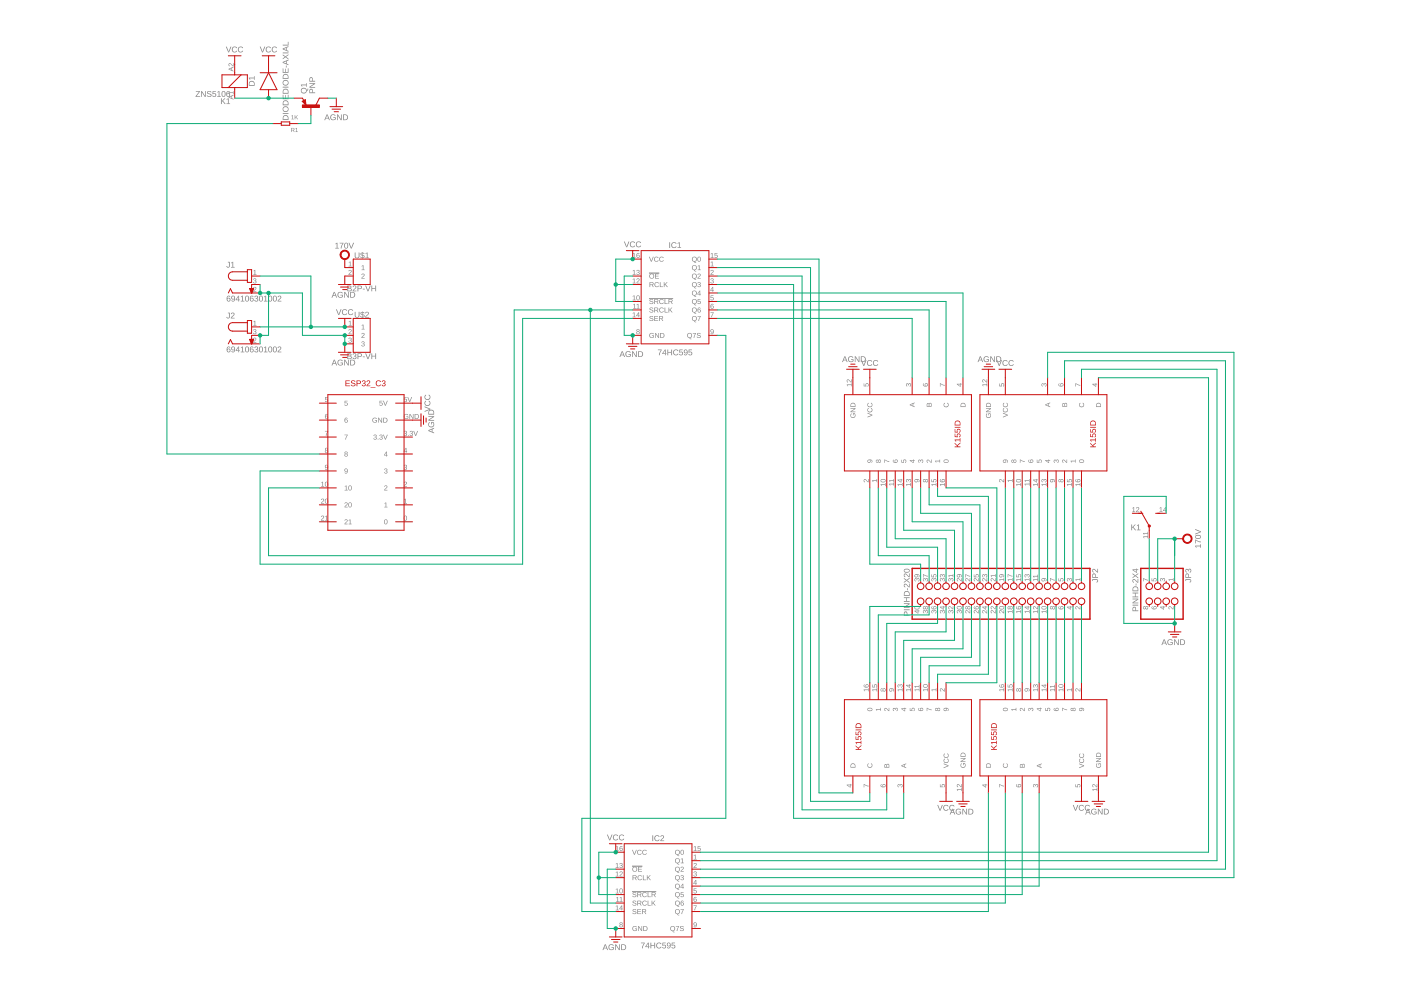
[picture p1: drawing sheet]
<svg xmlns="http://www.w3.org/2000/svg" width="420mm" height="297mm" viewBox="0 0 420 297" stroke-linecap="round" stroke-linejoin="round" font-family="sans-serif">
<g fill="#808080">
<path d="M322.5 173.6h1.3l.2-.3v.9l-.2-.4h-1.1l.2 .4h-.1z"/>
<path d="M322.6 181.8a1.04 1.04 0 0 1 1.2 .7v-.8h.2v1l-.9-.7a.28 .28 0 0 0-.4 .1 .28 .28 0 0 0 .2 .4v.2l-.4-.3z"/>
<path d="M320.1 173.4l.4-.1 .2 .3a.4 .4 0 0 1 .5-.3 .4 .4 0 0 1 .3 .5l-.3 .4-.1-.1a.3 .3 0 0 0 .2-.4 .3 .3 0 0 0-.5-.1l-.2 .3a.29 .29 0 0 0-.1-.4 .29 .29 0 0 0-.4 .2 .29 .29 0 0 0 .3 .4l-.1 .2-.3-.3z"/>
<path d="M317.4 173.4h.2v.6l.5 .1a.5 .5 0 0 1 .2-.8 .5 .5 0 0 1 .7 .3 .5 .5 0 0 1-.4 .7l.2-.5a.34 .34 0 0 0-.5-.3 .34 .34 0 0 0-.1 .6v.1h-.8z"/>
<path d="M314.9 173.3l1.5 .5v.2l-1.3-.5v.8h-.2z"/>
<path d="M350.5 173.6h1.3l.1-.3v.9l-.1-.4h-1.2l.3 .4h-.2z"/>
<path d="M350.5 181.8a1.04 1.04 0 0 1 1.3 .7v-.8h.1v1l-.8-.7a.28 .28 0 0 0-.5 .1 .28 .28 0 0 0 .2 .4v.2l-.3-.3z"/>
<path d="M348 173.4l.4-.1 .2 .3a.4 .4 0 0 1 .5-.3 .4 .4 0 0 1 .3 .5l-.2 .4-.2-.1a.3 .3 0 0 0 .3-.4 .3 .3 0 0 0-.5-.1l-.2 .3a.29 .29 0 0 0-.2-.4 .29 .29 0 0 0-.4 .2 .29 .29 0 0 0 .3 .4v.2l-.4-.3z"/>
<path d="M345.4 173.4h.1v.6l.5 .1a.5 .5 0 0 1 .2-.8 .5 .5 0 0 1 .7 .3 .5 .5 0 0 1-.4 .7l.2-.5a.34 .34 0 0 0-.5-.3 .34 .34 0 0 0 0 .6v.1h-.8z"/>
<path d="M342.8 173.3l1.5 .5v.2l-1.3-.5v.8h-.2z"/>
<path d="M259 114.9h.2v.7h.5a.5 .5 0 0 1 .2-.7 .5 .5 0 0 1 .7 .3 .5 .5 0 0 1-.4 .7l.2-.5a.34 .34 0 0 0-.5-.3 .34 .34 0 0 0-.1 .6v.1h-.8z"/>
<path d="M271.8 115l.4-.1 .2 .3a.4 .4 0 0 1 .5-.3 .4 .4 0 0 1 .3 .5l-.2 .4-.2-.1a.3 .3 0 0 0 .3-.4 .3 .3 0 0 0-.5-.1l-.2 .3a.29 .29 0 0 0-.2-.4 .29 .29 0 0 0-.4 .2 .29 .29 0 0 0 .3 .4v.2l-.4-.3z"/>
<path d="M283.2 120.8l.2 .1a.54 .54 0 0 0 0 .8 .54 .54 0 0 0 .8 0 .54 .54 0 0 0-.2-.8l.1-.2a.74 .74 0 0 1 .2 1.1 .74 .74 0 0 1-1.1 .1 .74 .74 0 0 1 0-1.1z"/>
<path d="M281.9 114.9l1.5 .5v.2l-1.4-.5v.8h-.1z"/>
<path d="M280.5 138.1h1.3l.1-.4v1l-.1-.4h-1.2l.3 .3h-.2z"/>
<path d="M278 137.9a1.04 1.04 0 0 1 1.2 .6v-.8h.2v1l-.9-.7a.28 .28 0 0 0-.4 .1 .28 .28 0 0 0 .2 .4v.2l-.4-.3z"/>
<path d="M275.5 137.9l.4-.1 .2 .3a.4 .4 0 0 1 .5-.4 .4 .4 0 0 1 .3 .5l-.3 .5-.1-.2a.3 .3 0 0 0 .2-.4 .3 .3 0 0 0-.4-.1l-.3 .4a.29 .29 0 0 0-.1-.4 .29 .29 0 0 0-.4 .2 .29 .29 0 0 0 .3 .3l-.1 .2-.3-.3z"/>
<path d="M270.3 137.8h.2v.7h.4a.5 .5 0 0 1 .3-.7 .5 .5 0 0 1 .6 .3 .5 .5 0 0 1-.4 .6l.2-.5a.34 .34 0 0 0-.4-.3 .34 .34 0 0 0-.1 .6v.2l-.8-.1z"/>
<path d="M265.2 137.7l1.5 .5v.2l-1.3-.5v.8h-.2z"/>
<path d="M261.6 144h1.3l.1-.4v.9l-.1-.4h-1.2l.3 .4h-.2z"/>
<path d="M259.1 143.7a1.04 1.04 0 0 1 1.2 .7v-.8h.2v1l-.9-.7a.28 .28 0 0 0-.4 .1 .28 .28 0 0 0 .2 .4v.2l-.4-.3z"/>
<path d="M299.7 114.9h.1v.7h.5a.5 .5 0 0 1 .2-.7 .5 .5 0 0 1 .7 .3 .5 .5 0 0 1-.4 .7l.2-.5a.34 .34 0 0 0-.5-.3 .34 .34 0 0 0 0 .6v.1h-.8z"/>
<path d="M312.4 115l.5-.1 .2 .3a.4 .4 0 0 1 .4-.3 .4 .4 0 0 1 .4 .5l-.3 .4-.2-.1a.3 .3 0 0 0 .3-.4 .3 .3 0 0 0-.5-.1l-.2 .3a.29 .29 0 0 0-.1-.4 .29 .29 0 0 0-.4 .2 .29 .29 0 0 0 .2 .4v.2l-.3-.3z"/>
<path d="M323.8 120.8l.2 .1a.54 .54 0 0 0 0 .8 .54 .54 0 0 0 .8 0 .54 .54 0 0 0-.1-.8v-.2a.74 .74 0 0 1 .2 1.1 .74 .74 0 0 1-1 .1 .74 .74 0 0 1-.1-1.1z"/>
<path d="M322.5 114.9l1.5 .5v.2l-1.3-.5v.8h-.2z"/>
<path d="M321.1 138.1h1.3l.2-.4v1l-.2-.4h-1.1l.2 .3h-.2z"/>
<path d="M318.6 137.9a1.04 1.04 0 0 1 1.3 .6v-.8h.1v1l-.8-.7a.28 .28 0 0 0-.5 .1 .28 .28 0 0 0 .2 .4v.2l-.3-.3z"/>
<path d="M316.1 137.9l.4-.1 .2 .3a.4 .4 0 0 1 .5-.4 .4 .4 0 0 1 .3 .5l-.2 .5-.2-.2a.3 .3 0 0 0 .3-.4 .3 .3 0 0 0-.5-.1l-.2 .4a.29 .29 0 0 0-.2-.4 .29 .29 0 0 0-.4 .2 .29 .29 0 0 0 .3 .3v.2l-.4-.3z"/>
<path d="M310.9 137.8h.2v.7h.5a.5 .5 0 0 1 .2-.7 .5 .5 0 0 1 .7 .3 .5 .5 0 0 1-.4 .6l.2-.5a.34 .34 0 0 0-.5-.3 .34 .34 0 0 0-.1 .6v.2l-.8-.1z"/>
<path d="M305.9 137.7l1.4 .5v.2l-1.3-.5v.8h-.1z"/>
<path d="M302.2 144h1.3l.2-.4v.9l-.2-.4h-1.1l.2 .4h-.2z"/>
<path d="M299.7 143.7a1.04 1.04 0 0 1 1.3 .7v-.8h.1v1l-.8-.7a.28 .28 0 0 0-.5 .1 .28 .28 0 0 0 .2 .4v.2l-.3-.3z"/>
<path d="M281.9 235.1h.1v.7h.5a.5 .5 0 0 1 .2-.7 .5 .5 0 0 1 .7 .3 .5 .5 0 0 1-.4 .6l.2-.5a.34 .34 0 0 0-.5-.3 .34 .34 0 0 0 0 .6v.2l-.8-.1z"/>
<path d="M269.3 235.2l.4-.1 .2 .3a.4 .4 0 0 1 .5-.4 .4 .4 0 0 1 .3 .5l-.2 .5-.2-.2a.3 .3 0 0 0 .2-.4 .3 .3 0 0 0-.4-.1l-.3 .4a.29 .29 0 0 0-.1-.4 .29 .29 0 0 0-.4 .2 .29 .29 0 0 0 .3 .3l-.1 .2-.3-.3z"/>
<path d="M260.3 228.9l.3 .1a.54 .54 0 0 0-.1 .8 .54 .54 0 0 0 .8-.1 .54 .54 0 0 0-.1-.8v-.1a.74 .74 0 0 1 .3 1.1 .74 .74 0 0 1-1.1 .1 .74 .74 0 0 1-.1-1.1z"/>
<path d="M259 235l1.5 .5v.2l-1.3-.5v.8h-.2z"/>
<path d="M262.7 212.5h1.3l.2-.3v.9l-.2-.4h-1.1l.2 .3h-.2z"/>
<path d="M265.3 212.3a1.04 1.04 0 0 1 1.2 .6v-.7h.2v.9l-.9-.6a.28 .28 0 0 0-.4 0 .28 .28 0 0 0 .2 .4v.2l-.4-.3z"/>
<path d="M267.8 212.3l.5-.1 .2 .3a.4 .4 0 0 1 .5-.4 .4 .4 0 0 1 .3 .6l-.3 .4-.2-.1a.3 .3 0 0 0 .3-.4 .3 .3 0 0 0-.5-.2l-.2 .4a.29 .29 0 0 0-.1-.4 .29 .29 0 0 0-.4 .2 .29 .29 0 0 0 .2 .4v.1l-.3-.3z"/>
<path d="M272.8 212.2h.2v.7h.5a.5 .5 0 0 1 .2-.7 .5 .5 0 0 1 .7 .3 .5 .5 0 0 1-.4 .7l.2-.5a.34 .34 0 0 0-.5-.3 .34 .34 0 0 0-.1 .5v.2h-.8z"/>
<path d="M277.9 212.2l1.5 .5v.2l-1.3-.6v.8h-.2z"/>
<path d="M279.3 206.7h1.4l.1-.4v.9l-.1-.3h-1.2l.3 .3h-.2z"/>
<path d="M282 206.5a1.04 1.04 0 0 1 1.2 .6v-.8h.2v1l-.9-.7a.28 .28 0 0 0-.5 .1 .28 .28 0 0 0 .3 .4l-.1 .2-.3-.3z"/>
<path d="M322.5 235.1h.2v.7h.4a.5 .5 0 0 1 .3-.7 .5 .5 0 0 1 .7 .3 .5 .5 0 0 1-.4 .6l.2-.5a.34 .34 0 0 0-.5-.3 .34 .34 0 0 0-.1 .6v.2l-.8-.1z"/>
<path d="M309.9 235.2l.4-.1 .2 .3a.4 .4 0 0 1 .5-.4 .4 .4 0 0 1 .3 .5l-.2 .5-.2-.2a.3 .3 0 0 0 .3-.4 .3 .3 0 0 0-.5-.1l-.2 .4a.29 .29 0 0 0-.2-.4 .29 .29 0 0 0-.4 .2 .29 .29 0 0 0 .3 .3v.2l-.4-.3z"/>
<path d="M301 228.9l.2 .1a.54 .54 0 0 0-.1 .8 .54 .54 0 0 0 .8-.1 .54 .54 0 0 0-.1-.8l.1-.1a.74 .74 0 0 1 .2 1.1 .74 .74 0 0 1-1.1 .1 .74 .74 0 0 1 0-1.1z"/>
<path d="M299.7 235l1.4 .5v.2l-1.3-.5v.8h-.1z"/>
<path d="M303.3 212.5h1.3l.2-.3v.9l-.2-.4h-1.1l.2 .3h-.1z"/>
<path d="M305.9 212.3a1.04 1.04 0 0 1 1.3 .6v-.7h.1v.9l-.8-.6a.28 .28 0 0 0-.5 0 .28 .28 0 0 0 .2 .4v.2l-.3-.3z"/>
<path d="M308.5 212.3l.4-.1 .2 .3a.4 .4 0 0 1 .5-.4 .4 .4 0 0 1 .3 .6l-.2 .4-.2-.1a.3 .3 0 0 0 .2-.4 .3 .3 0 0 0-.4-.2l-.3 .4a.29 .29 0 0 0-.1-.4 .29 .29 0 0 0-.4 .2 .29 .29 0 0 0 .3 .4v.1l-.4-.3z"/>
<path d="M313.5 212.2h.1v.7h.5a.5 .5 0 0 1 .2-.7 .5 .5 0 0 1 .7 .3 .5 .5 0 0 1-.4 .7l.2-.5a.34 .34 0 0 0-.5-.3 .34 .34 0 0 0 0 .5v.2h-.8z"/>
<path d="M318.6 212.2l1.4 .5v.2l-1.3-.6v.8h-.1z"/>
<path d="M320 206.7h1.3l.1-.4v.9l-.1-.3h-1.1l.2 .3h-.2z"/>
<path d="M322.6 206.5a1.04 1.04 0 0 1 1.2 .6v-.8h.2v1l-.9-.7a.28 .28 0 0 0-.4 .1 .28 .28 0 0 0 .2 .4v.2l-.4-.3z"/>
<path d="M271.2 183.4a.53 .53 0 0 1 .6-.1 .53 .53 0 0 1 .3 .6v.5h.7v.2h-1.7zM271.4 183.5l-.1 .9h.6v-.7zM271.1 182.7h1.7v.2h-1.7zM271.1 180.8h1.7v.3l-1.5 .9h1.5v.2h-1.7v-.2l1.4-1h-1.4zM271.1 179h1.7v.3h-.8v.9h.8v.2h-1.7v-.2h.7v-.9h-.7zM271.3 177.4a.88 .88 0 0 1 .9-.2 .88 .88 0 0 1 .6 .8v.6h-1.7zM271.4 177.6l-.1 .8h1.3a.74 .74 0 0 0-.2-.9 .74 .74 0 0 0-1 .1zM272 176.3h.2v.6h-.2zM271.2 175.1a1.21 1.21 0 0 1 1.4 .7v-.9h.2v1.2l-.9-.7a.34 .34 0 0 0-.6-.1 .34 .34 0 0 0 .2 .5v.3l-.4-.4zM271.1 173.2l.8 .6 .9-.6v.3l-.8 .5 .8 .5v.3l-.9-.7-.8 .6v-.3l.6-.4-.6-.5zM271.2 172a1.21 1.21 0 0 1 1.4 .8v-.9h.2v1.1l-.9-.7a.34 .34 0 0 0-.6-.1 .34 .34 0 0 0 .2 .6v.2l-.4-.3zM271.1 170.7a.82 .82 0 0 1 1.2-.3 .82 .82 0 0 1 .3 1.1 .85 .85 0 0 1-1 .2 .85 .85 0 0 1-.5-1zM271.3 170.9a.68 .68 0 0 0 .6 .5 .68 .68 0 0 0 .7-.5l-.7-.2z"/>
<path d="M339.8 182a.53 .53 0 0 1 .6-.1 .53 .53 0 0 1 .3 .6v.5h.7v.2h-1.8zM340 182.1l-.2 .9h.7v-.7zM339.6 181.3h1.8v.2h-1.8zM339.6 179.4h1.8v.3l-1.5 .9h1.5v.2h-1.8v-.2l1.5-1-1.5 .1zM339.6 177.6h1.8v.3h-.8v.9h.8v.2h-1.8v-.2h.8v-.9h-.8zM339.9 176a.88 .88 0 0 1 .9-.2 .88 .88 0 0 1 .6 .8v.6h-1.8zM340 176.2l-.2 .8h1.4a.74 .74 0 0 0-.3-.9 .74 .74 0 0 0-.9 .1zM340.6 174.9h.2v.6h-.2zM339.7 173.7a1.21 1.21 0 0 1 1.5 .7v-.9h.2v1.2l-1-.7a.34 .34 0 0 0-.5-.1 .34 .34 0 0 0 .2 .5v.3l-.5-.4zM339.6 171.8l.9 .6 .9-.6v.3l-.8 .5 .8 .5v.3l-.9-.7-.9 .6v-.3l.7-.4-.7-.5zM339.6 170.7h1.2l.2-.3v.3h.4v.2h-.4v.8h-.2l-1.2-.8zM339.9 170.9l.9 .6v-.6z"/>
<path d="M326.2 242.4h.2l.7 1.7h-.2l-.2-.5h-.8l-.2 .5h-.3zM326.3 242.6l-.3 .9h.6zM327.5 242.6a.9 .9 0 0 1 1.3 .2l-.2 .1a.67 .67 0 0 0-1 0 .67 .67 0 0 0 .1 .9 .67 .67 0 0 0 1 0v-.3h-.6v-.2h.8v.6a.94 .94 0 0 1-1.4 .1 .94 .94 0 0 1 0-1.4zM329.3 242.4h.2l1 1.5-.1-1.5h.3v1.7h-.3l-.9-1.4v1.4h-.2zM331.1 242.4h.5a.86 .86 0 0 1 .9 .8 .86 .86 0 0 1-.8 .9h-.6zM331.3 242.6v1.4a.73 .73 0 0 0 1-.7 .73 .73 0 0 0-1-.7z"/>
<path d="M285.5 242.4h.3l.7 1.7h-.3l-.2-.5h-.7l-.2 .5h-.3zM285.6 242.6l-.3 .9h.7zM286.8 242.6a.9 .9 0 0 1 1.4 .2l-.2 .1a.67 .67 0 0 0-1 0 .67 .67 0 0 0 .1 .9 .67 .67 0 0 0 .9 0v-.3h-.5v-.2h.7v.6a.94 .94 0 0 1-1.3 .1 .94 .94 0 0 1-.1-1.4zM288.6 242.4h.3l.9 1.5v-1.5h.2v1.7h-.3l-.9-1.4v1.4h-.2zM290.4 242.4h.6a.86 .86 0 0 1 .9 .8 .86 .86 0 0 1-.8 .9h-.7zM290.7 242.6v1.4a.73 .73 0 0 0 1-.7 .73 .73 0 0 0-1-.7z"/>
<path d="M253.2 106.8h.3l.7 1.7h-.2l-.2-.5h-.8l-.2 .5h-.3zM253.4 107l-.3 .8h.6zM254.6 107a.9 .9 0 0 1 1.3 .2h-.2a.67 .67 0 0 0-1 .1 .67 .67 0 0 0 .1 .9 .67 .67 0 0 0 .9 0v-.3h-.5v-.2h.8v.6a.94 .94 0 0 1-1.4 .1 .94 .94 0 0 1 0-1.4zM256.3 106.8h.3l.9 1.5v-1.5h.2v1.7h-.2l-1-1.4 .1 1.4h-.3zM258.2 106.8h.5a.86 .86 0 0 1 .9 .8 .86 .86 0 0 1-.8 .9h-.6zM258.4 107v1.3a.73 .73 0 0 0 1-.6 .73 .73 0 0 0-1-.7z"/>
<path d="M293.9 106.8h.2l.7 1.7h-.2l-.2-.5h-.8l-.2 .5h-.2zM294 107l-.3 .8h.6zM295.2 107a.9 .9 0 0 1 1.4 .2h-.3a.67 .67 0 0 0-.9 .1 .67 .67 0 0 0 0 .9 .67 .67 0 0 0 1 0v-.3h-.5v-.2h.7v.6a.94 .94 0 0 1-1.4 .1 .94 .94 0 0 1 0-1.4zM297 106.8h.3l.9 1.5v-1.5h.2v1.7h-.3l-.9-1.4v1.4h-.2zM298.8 106.8h.6a.86 .86 0 0 1 .9 .8 .86 .86 0 0 1-.9 .9h-.6zM299 107v1.3a.73 .73 0 0 0 1-.6 .73 .73 0 0 0-1-.7z"/>
<path d="M258.2 107.9h.3l.5 1.6 .6-1.6h.3l-.7 1.8h-.3zM260.2 108.2a.86 .86 0 0 1 1.4 .1l-.3 .1a.63 .63 0 0 0-.9 0 .63 .63 0 0 0 .1 .9 .63 .63 0 0 0 .9-.2l.2 .1a.88 .88 0 0 1-1.3 .3 .88 .88 0 0 1-.1-1.3zM262 108.2a.86 .86 0 0 1 1.4 .1l-.3 .1a.63 .63 0 0 0-.9 0 .63 .63 0 0 0 .1 .9 .63 .63 0 0 0 .9-.2l.2 .1a.88 .88 0 0 1-1.3 .3 .88 .88 0 0 1-.1-1.3z"/>
<path d="M298.9 107.9h.2l.6 1.6 .6-1.6h.2l-.7 1.8h-.2zM300.9 108.2a.86 .86 0 0 1 1.3 .1l-.2 .1a.63 .63 0 0 0-1 0 .63 .63 0 0 0 .1 .9 .63 .63 0 0 0 .9-.2l.2 .1a.88 .88 0 0 1-1.3 .3 .88 .88 0 0 1 0-1.3zM302.7 108.2a.86 .86 0 0 1 1.3 .1l-.2 .1a.63 .63 0 0 0-1 0 .63 .63 0 0 0 .1 .9 .63 .63 0 0 0 .9-.2l.2 .1a.88 .88 0 0 1-1.3 .3 .88 .88 0 0 1 0-1.3z"/>
<path d="M281.1 241.3h.2l.6 1.5 .6-1.5h.2l-.7 1.7h-.2zM283.1 241.5a.86 .86 0 0 1 1.3 .2h-.2a.63 .63 0 0 0-.9 0 .63 .63 0 0 0 0 .9 .63 .63 0 0 0 1-.1l.2 .1a.88 .88 0 0 1-1.4 .2 .88 .88 0 0 1 0-1.3zM284.9 241.5a.86 .86 0 0 1 1.3 .2h-.2a.63 .63 0 0 0-.9 0 .63 .63 0 0 0 0 .9 .63 .63 0 0 0 1-.1l.2 .1a.88 .88 0 0 1-1.4 .2 .88 .88 0 0 1 0-1.3z"/>
<path d="M321.7 241.3h.3l.6 1.5 .5-1.5h.3l-.7 1.7h-.3zM323.7 241.5a.86 .86 0 0 1 1.4 .2h-.2a.63 .63 0 0 0-1 0 .63 .63 0 0 0 .1 .9 .63 .63 0 0 0 .9-.1l.2 .1a.88 .88 0 0 1-1.3 .2 .88 .88 0 0 1-.1-1.3zM325.5 241.5a.86 .86 0 0 1 1.4 .2h-.2a.63 .63 0 0 0-1 0 .63 .63 0 0 0 .1 .9 .63 .63 0 0 0 .9-.1l.2 .1a.88 .88 0 0 1-1.3 .2 .88 .88 0 0 1-.1-1.3z"/>
<path d="M197.3 104.8h1.1l-.6 1.7h-.2l.1-.5 .5-1h-.9zM199.4 104.8h.2v1.1h.3l-.3 .2v.4h-.2v-.4h-.8zM199.4 105l-.6 .9h.6zM200.2 104.8h.2v.7h.9v-.7h.3v1.7h-.3v-.8h-.9v.8h-.2zM202.1 105a.86 .86 0 0 1 1.3 .2h-.2a.63 .63 0 0 0-.9 0 .63 .63 0 0 0 0 .9 .63 .63 0 0 0 1-.1l.2 .1a.88 .88 0 0 1-1.4 .2 .88 .88 0 0 1 0-1.3zM203.8 104.8h.9v.2h-.7l-.1 .5a.59 .59 0 0 1 .9 .3 .59 .59 0 0 1-.4 .8 .59 .59 0 0 1-.7-.5h.2a.38 .38 0 0 0 .5 .1 .38 .38 0 0 0 .1-.5 .38 .38 0 0 0-.6 0h-.2zM205.2 104.9a.84 .84 0 0 1 1.1 .6 .84 .84 0 0 1-.7 1l-.5-.3 .7 .1 .2-.6a.55 .55 0 0 1-.8 0 .55 .55 0 0 1 0-.8zM205.2 105.3a.4 .4 0 0 0 .8 0 .4 .4 0 0 0-.8 0zM206.5 104.8h1v.2h-.8v.5a.59 .59 0 0 1 .9 .3 .59 .59 0 0 1-.4 .8 .59 .59 0 0 1-.8-.5h.3a.38 .38 0 0 0 .5 .1 .38 .38 0 0 0 .1-.5 .38 .38 0 0 0-.6 0h-.2z"/>
<path d="M192.2 282.5h1.2l-.6 1.8h-.3l.1-.5 .5-1.1h-.9zM194.3 282.5h.3v1.2h.2l-.2 .2v.4h-.3v-.4h-.8zM194.3 282.8l-.6 .9h.6zM195.1 282.5h.2v.8h.9v-.8h.3v1.8h-.3v-.8h-.9v.8h-.2zM197 282.8a.86 .86 0 0 1 1.4 .1l-.3 .1a.63 .63 0 0 0-.9 0 .63 .63 0 0 0 .1 .9 .63 .63 0 0 0 .9-.2l.2 .1a.88 .88 0 0 1-1.3 .3 .88 .88 0 0 1-.1-1.3zM198.7 282.5h1v.2h-.8v.6a.59 .59 0 0 1 .8 .2 .59 .59 0 0 1-.4 .8 .59 .59 0 0 1-.7-.4h.2a.38 .38 0 0 0 .6 .1 .38 .38 0 0 0 0-.6 .38 .38 0 0 0-.6 .1h-.2zM200.1 282.7a.84 .84 0 0 1 1.2 .6 .84 .84 0 0 1-.8 1l-.5-.4 .7 .2 .2-.7a.55 .55 0 0 1-.8 .1 .55 .55 0 0 1 0-.8zM200.1 283.1a.4 .4 0 0 0 .8 0 .4 .4 0 0 0-.8 0zM201.5 282.5h.9v.2h-.7l-.1 .6a.59 .59 0 0 1 .9 .2 .59 .59 0 0 1-.4 .8 .59 .59 0 0 1-.7-.4h.2a.38 .38 0 0 0 .5 .1 .38 .38 0 0 0 .1-.6 .38 .38 0 0 0-.6 .1h-.2z"/>
<path d="M186.5 105.3h.2l.7 1.7h-.2l-.2-.5h-.8l-.2 .5h-.2zM186.6 105.5l-.3 .8h.6zM187.8 105.5a.9 .9 0 0 1 1.3 .2h-.2a.67 .67 0 0 0-.9 .1 .67 .67 0 0 0 0 .9 .67 .67 0 0 0 1-.1v-.3h-.5v-.2h.7v.6a.94 .94 0 0 1-1.4 .1 .94 .94 0 0 1 0-1.3zM189.6 105.3h.2l1 1.5v-1.5h.2v1.7h-.3l-.9-1.5v1.5h-.2zM191.4 105.3h.6a.86 .86 0 0 1 .9 .8 .86 .86 0 0 1-.9 .9h-.6zM191.6 105.5v1.3a.73 .73 0 0 0 1-.7 .73 .73 0 0 0-1-.6z"/>
<path d="M181.4 283.1h.3l.6 1.7h-.2l-.2-.5h-.8l-.2 .5h-.2zM181.5 283.2l-.3 .9h.6zM182.7 283.3a.9 .9 0 0 1 1.4 .1l-.3 .1a.67 .67 0 0 0-.9 0 .67 .67 0 0 0 0 1 .67 .67 0 0 0 1-.1v-.3h-.5v-.2h.7v.6a.94 .94 0 0 1-1.3 .1 .94 .94 0 0 1-.1-1.3zM184.5 283.1h.3l.9 1.4v-1.4h.2v1.7h-.3l-.9-1.5v1.5h-.2zM186.3 283.1h.6a.86 .86 0 0 1 .9 .8 .86 .86 0 0 1-.9 .9h-.6zM186.5 283.2v1.4a.73 .73 0 0 0 1-.7 .73 .73 0 0 0-1-.7z"/>
<path d="M187.1 72.4h.3l.5 1.5 .6-1.5h.3l-.7 1.7h-.3zM189.1 72.6a.86 .86 0 0 1 1.4 .2l-.3 .1a.63 .63 0 0 0-.9-.1 .63 .63 0 0 0 .1 1 .63 .63 0 0 0 .9-.2l.2 .1a.88 .88 0 0 1-1.3 .2 .88 .88 0 0 1-.1-1.3zM190.9 72.6a.86 .86 0 0 1 1.4 .2l-.3 .1a.63 .63 0 0 0-.9-.1 .63 .63 0 0 0 .1 1 .63 .63 0 0 0 .9-.2l.2 .1a.88 .88 0 0 1-1.3 .2 .88 .88 0 0 1-.1-1.3z"/>
<path d="M182 250.2h.3l.6 1.5 .5-1.5h.3l-.7 1.7h-.3zM184 250.4a.86 .86 0 0 1 1.4 .2h-.2a.63 .63 0 0 0-1 0 .63 .63 0 0 0 .1 .9 .63 .63 0 0 0 .9-.1l.2 .1a.88 .88 0 0 1-1.3 .2 .88 .88 0 0 1-.1-1.3zM185.8 250.4a.86 .86 0 0 1 1.4 .2h-.2a.63 .63 0 0 0-1 0 .63 .63 0 0 0 .1 .9 .63 .63 0 0 0 .9-.1l.2 .1a.88 .88 0 0 1-1.3 .2 .88 .88 0 0 1-.1-1.3z"/>
<path d="M358.4 163.5h1.6v-.4h.2v1.1h-.2v-.4h-1.4l.3 .4h-.2zM358.4 161.7l1.8 .6v.3l-1.6-.6v.9h-.2zM358.5 160.6a.82 .82 0 0 1 1.1-.3 .82 .82 0 0 1 .4 1.1 .85 .85 0 0 1-1.1 .1 .85 .85 0 0 1-.4-.9zM358.6 160.7a.68 .68 0 0 0 .7 .6 .68 .68 0 0 0 .7-.5l-.7-.3zM358.4 158.6l1.8 .7v.2l-1.8 .7v-.2l1.5-.6-1.5-.6z"/>
<path d="M349 191.6h.3l.7 1.7h-.3l-.2-.5h-.8l-.2 .5h-.2zM349.1 191.8l-.3 .9h.7zM350.3 191.8a.9 .9 0 0 1 1.4 .2l-.2 .1a.67 .67 0 0 0-1 0 .67 .67 0 0 0 .1 1 .67 .67 0 0 0 .9-.1v-.3h-.5v-.2h.7v.6a.94 .94 0 0 1-1.3 .1 .94 .94 0 0 1-.1-1.4zM352.1 191.6h.3l.9 1.5v-1.5h.2v1.7h-.3l-.9-1.4v1.4h-.2zM353.9 191.6h.6a.86 .86 0 0 1 .9 .8 .86 .86 0 0 1-.8 .9h-.7zM354.2 191.8v1.4a.73 .73 0 0 0 1-.7 .73 .73 0 0 0-1-.7z"/>
<path d="M128.5 128.9l1.7-.7v.3l-.5 .2v.8l.5 .2v.2l-1.7-.7zM128.6 129.1l.9 .3v-.7zM128.7 126.6l.2-.1v.2a.67 .67 0 0 0 0 1 .67 .67 0 0 0 1-.1 .67 .67 0 0 0-.1-.9h-.3v.5h-.2v-.7h.6a.91 .91 0 0 1 .2 1.3 .91 .91 0 0 1-1.3 .1 .91 .91 0 0 1-.1-1.3zM128.5 124.7h1.7v.3l-1.5 .9h1.5v.2h-1.7v-.3l1.4-.9h-1.4zM128.7 123a.88 .88 0 0 1 .9-.2 .88 .88 0 0 1 .6 .8v.7h-1.7zM128.8 123.2l-.1 .8h1.3a.74 .74 0 0 0-.2-.8 .74 .74 0 0 0-1 0z"/>
<path d="M127.3 121.8l1.7 .7v.3l-1.7 .7v-.3l1.5-.6-1.5-.5zM127.5 120.2l.2-.1 .1 .2a.63 .63 0 0 0 0 1 .63 .63 0 0 0 .9-.1 .63 .63 0 0 0-.2-.9l.1-.2a.87 .87 0 0 1 .3 1.2 .87 .87 0 0 1-1.3 .2 .87 .87 0 0 1-.1-1.3zM127.5 118.4l.2-.1 .1 .2a.63 .63 0 0 0 0 1 .63 .63 0 0 0 .9-.1 .63 .63 0 0 0-.2-.9l.1-.2a.87 .87 0 0 1 .3 1.2 .87 .87 0 0 1-1.3 .2 .87 .87 0 0 1-.1-1.3z"/>
<path d="M104.2 85.6l1.1 .2 .1 .4-.3 .2a.47 .47 0 0 1 .4 .6 .47 .47 0 0 1-.6 .3h-.7zM104.4 85.8v.5l.7-.1v-.4zM104.4 86.5v.6l.8-.1-.1-.5zM105.9 85.7a.59 .59 0 0 1 .9 .3 .59 .59 0 0 1-.5 .7l-.3 .4h.9v.2h-1.1l.7-.9a.34 .34 0 0 0 0-.6 .34 .34 0 0 0-.5 .2h-.2zM107.2 85.6h.8a.53 .53 0 0 1 .6 .5 .53 .53 0 0 1-.6 .5h-.5v.7h-.3zM107.5 85.8v.7l.8-.2-.2-.5zM108.8 86.6h.6v.2h-.6zM109.5 85.6h.3l.6 1.5 .5-1.5h.3l-.7 1.7h-.3zM111.4 85.6h.2v.7h1v-.7h.2v1.7h-.2v-.8h-1v.8h-.2z"/>
<path d="M104.2 105.9l1.1 .2 .1 .4-.3 .2a.47 .47 0 0 1 .4 .6 .47 .47 0 0 1-.6 .3h-.7zM104.4 106.1v.5l.7-.1v-.3zM104.4 106.8v.6l.8-.1-.1-.4zM105.9 106a.5 .5 0 0 1 .8 0 .5 .5 0 0 1-.2 .8 .53 .53 0 0 1 0 .9 .53 .53 0 0 1-.8-.5h.3a.35 .35 0 0 0 .4 .3 .35 .35 0 0 0 .2-.6h-.5v-.2a.33 .33 0 0 0 .5-.2 .33 .33 0 0 0-.2-.4 .33 .33 0 0 0-.4 .3l-.2-.1zM107.2 105.9h.8a.53 .53 0 0 1 .6 .5 .53 .53 0 0 1-.6 .6h-.5v.6h-.3zM107.5 106.1v.7l.8-.2-.2-.5zM108.8 106.9h.6v.2h-.6zM109.5 105.9h.3l.6 1.5 .5-1.5h.3l-.7 1.7h-.3zM111.4 105.9h.2v.7h1v-.7h.2v1.7h-.2v-.8h-1v.8h-.2z"/>
<path d="M100.8 92.7h.2l.6 1.5 .6-1.5h.2l-.7 1.7h-.2zM102.8 92.9a.86 .86 0 0 1 1.3 .2l-.2 .1a.63 .63 0 0 0-1-.1 .63 .63 0 0 0 .1 1 .63 .63 0 0 0 .9-.2l.2 .1a.88 .88 0 0 1-1.3 .3 .88 .88 0 0 1 0-1.4zM104.6 92.9a.86 .86 0 0 1 1.3 .2l-.2 .1a.63 .63 0 0 0-1-.1 .63 .63 0 0 0 .1 1 .63 .63 0 0 0 .9-.2l.2 .1a.88 .88 0 0 1-1.3 .3 .88 .88 0 0 1 0-1.4z"/>
<path d="M100.6 73.1l.6-.3v1.5h.4v.2h-1.1v-.2h.5v-1.3l-.4 .3zM101.9 72.8h1.1l-.6 1.7h-.2v-.5l.6-1h-.9zM103.5 72.8a.83 .83 0 0 1 1 .8 .83 .83 0 0 1-.9 .9 1.13 1.13 0 0 1-.1-1.7zM103.7 73l-.2 .1a.77 .77 0 0 0 .5 1.2l.1-.1a.77 .77 0 0 0-.4-1.2zM104.5 72.8h.3l.6 1.5 .5-1.5h.3l-.7 1.7h-.3z"/>
<path d="M100.1 87.5h.3l.7 1.7h-.3l-.2-.5h-.7l-.2 .5h-.3zM100.3 87.7l-.4 .8h.7zM101.4 87.7a.9 .9 0 0 1 1.4 .2h-.2a.67 .67 0 0 0-1 .1 .67 .67 0 0 0 .1 .9 .67 .67 0 0 0 .9 0v-.3h-.5v-.2h.7v.6a.94 .94 0 0 1-1.3 .1 .94 .94 0 0 1-.1-1.4zM103.2 87.5h.3l.9 1.5v-1.5h.2v1.7h-.3l-.9-1.4v1.4h-.2zM105 87.5h.6a.86 .86 0 0 1 .9 .8 .86 .86 0 0 1-.8 .9h-.7zM105.3 87.7v1.3a.73 .73 0 0 0 1-.6 .73 .73 0 0 0-1-.7z"/>
<path d="M100.1 107.8h.3l.7 1.7h-.3l-.2-.5h-.7l-.2 .5h-.3zM100.3 108l-.4 .9h.7zM101.4 108a.9 .9 0 0 1 1.4 .2l-.2 .1a.67 .67 0 0 0-1 0 .67 .67 0 0 0 .1 1 .67 .67 0 0 0 .9-.1v-.3h-.5v-.2h.7v.6a.94 .94 0 0 1-1.3 .1 .94 .94 0 0 1-.1-1.4zM103.2 107.8h.3l.9 1.5v-1.5h.2v1.7h-.3l-.9-1.4v1.4h-.2zM105 107.8h.6a.86 .86 0 0 1 .9 .8 .86 .86 0 0 1-.8 .9h-.7zM105.3 108v1.4a.73 .73 0 0 0 1-.7 .73 .73 0 0 0-1-.7z"/>
<path d="M68.3 88.7h.5l.3 .3-.7-.2-.2 .7a.57 .57 0 0 1 .9 .2 .57 .57 0 0 1-.5 .8 .57 .57 0 0 1-.6-.7zM68.2 89.8a.37 .37 0 0 0 .7 0 .37 .37 0 0 0-.7 0zM69.5 88.8a.84 .84 0 0 1 1.1 .6 .84 .84 0 0 1-.7 1l-.5-.4 .7 .2 .2-.7a.55 .55 0 0 1-.8 .1 .55 .55 0 0 1 0-.8zM69.5 89.2a.4 .4 0 0 0 .8 0 .4 .4 0 0 0-.8 0zM71.5 88.6h.2v1.2h.2l-.2 .2v.4h-.2v-.4h-.8zM71.5 88.9l-.6 .9h.6zM72.2 88.9l.7-.3v1.6h.4v.2h-1.1v-.2h.4v-1.3l-.4 .2zM73.8 88.7a.83 .83 0 0 1 .9 .8 .83 .83 0 0 1-.8 .9 1.13 1.13 0 0 1-.1-1.7zM73.9 88.8l-.1 .2a.77 .77 0 0 0 .5 1.2l.1-.2a.77 .77 0 0 0-.5-1.2zM75.2 88.7h.6l.2 .3-.6-.2-.3 .7a.57 .57 0 0 1 .9 .2 .57 .57 0 0 1-.5 .8 .57 .57 0 0 1-.6-.7zM75.1 89.8a.37 .37 0 0 0 .7 0 .37 .37 0 0 0-.7 0zM76.5 88.7a.5 .5 0 0 1 .8 0 .5 .5 0 0 1-.3 .8 .53 .53 0 0 1 .1 .9 .53 .53 0 0 1-.8-.5h.2a.35 .35 0 0 0 .5 .3 .35 .35 0 0 0 .1-.5l-.4-.1v-.2a.33 .33 0 0 0 .5-.2 .33 .33 0 0 0-.3-.4 .33 .33 0 0 0-.4 .3h-.2zM77.9 88.7a.83 .83 0 0 1 1 .8 .83 .83 0 0 1-.8 .9 1.13 1.13 0 0 1-.2-1.7zM78.1 88.8l-.1 .2a.77 .77 0 0 0 .4 1.2l.1-.2a.77 .77 0 0 0-.4-1.2zM79.2 88.9l.6-.3v1.6h.4v.2h-1.1v-.2h.5v-1.3l-.4 .2zM80.7 88.7a.83 .83 0 0 1 1 .8 .83 .83 0 0 1-.8 .9 1.13 1.13 0 0 1-.2-1.7zM80.9 88.8l-.1 .2a.77 .77 0 0 0 .4 1.2l.1-.2a.77 .77 0 0 0-.4-1.2zM82.1 88.7a.83 .83 0 0 1 1 .8 .83 .83 0 0 1-.9 .9 1.13 1.13 0 0 1-.1-1.7zM82.3 88.8l-.2 .2a.77 .77 0 0 0 .5 1.2l.1-.2a.77 .77 0 0 0-.4-1.2zM83.4 88.7a.59 .59 0 0 1 .9 .3 .59 .59 0 0 1-.5 .8l-.3 .4h.9v.2h-1.2l.8-1a.34 .34 0 0 0 0-.5 .34 .34 0 0 0-.5 .2h-.2z"/>
<path d="M68.3 104l.5-.1 .3 .3-.7-.1-.2 .6a.57 .57 0 0 1 .9 .3 .57 .57 0 0 1-.5 .7 .57 .57 0 0 1-.6-.7zM68.2 105a.37 .37 0 0 0 .7 0 .37 .37 0 0 0-.7 0zM69.5 104a.84 .84 0 0 1 1.1 .6 .84 .84 0 0 1-.7 1l-.5-.3 .7 .1 .2-.6a.55 .55 0 0 1-.8 0 .55 .55 0 0 1 0-.8zM69.5 104.5a.4 .4 0 0 0 .8 0 .4 .4 0 0 0-.8 0zM71.5 103.9h.2v1.1h.2l-.2 .2v.4h-.2v-.4h-.8zM71.5 104.1l-.6 .9h.6zM72.2 104.2l.7-.3v1.5h.4v.2h-1.1v-.2h.4v-1.3l-.4 .3zM73.8 104a.83 .83 0 0 1 .9 .7 .83 .83 0 0 1-.8 .9 1.13 1.13 0 0 1-.1-1.6zM73.9 104.1l-.1 .1a.77 .77 0 0 0 .5 1.2l.1-.1a.77 .77 0 0 0-.5-1.2zM75.2 104l.6-.1 .2 .3-.6-.1-.3 .6a.57 .57 0 0 1 .9 .3 .57 .57 0 0 1-.5 .7 .57 .57 0 0 1-.6-.7zM75.1 105a.37 .37 0 0 0 .7 0 .37 .37 0 0 0-.7 0zM76.5 104a.5 .5 0 0 1 .8-.1 .5 .5 0 0 1-.3 .8 .53 .53 0 0 1 .1 1 .53 .53 0 0 1-.8-.5l.2-.1a.35 .35 0 0 0 .5 .3 .35 .35 0 0 0 .1-.5l-.4-.1v-.2a.33 .33 0 0 0 .5-.1 .33 .33 0 0 0-.3-.5 .33 .33 0 0 0-.4 .3h-.2zM77.9 104a.83 .83 0 0 1 1 .7 .83 .83 0 0 1-.8 .9 1.13 1.13 0 0 1-.2-1.6zM78.1 104.1l-.1 .1a.77 .77 0 0 0 .4 1.2l.1-.1a.77 .77 0 0 0-.4-1.2zM79.2 104.2l.6-.3v1.5h.4v.2h-1.1v-.2h.5v-1.3l-.4 .3zM80.7 104a.83 .83 0 0 1 1 .7 .83 .83 0 0 1-.8 .9 1.13 1.13 0 0 1-.2-1.6zM80.9 104.1l-.1 .1a.77 .77 0 0 0 .4 1.2l.1-.1a.77 .77 0 0 0-.4-1.2zM82.1 104a.83 .83 0 0 1 1 .7 .83 .83 0 0 1-.9 .9 1.13 1.13 0 0 1-.1-1.6zM82.3 104.1l-.2 .1a.77 .77 0 0 0 .5 1.2l.1-.1a.77 .77 0 0 0-.4-1.2zM83.4 104a.59 .59 0 0 1 .9 .2 .59 .59 0 0 1-.5 .8l-.3 .4h.9v.2h-1.2l.8-.9a.34 .34 0 0 0 0-.6 .34 .34 0 0 0-.5 .2h-.2z"/>
<path d="M58.7 27.3h1.3l-1.1 1.5h1.1v.2h-1.3l1-1.5h-1zM60.3 27.3h.3l.9 1.5v-1.5h.2v1.7h-.3l-.9-1.4v1.4h-.2zM62.3 27.4a.8 .8 0 0 1 1.1 .3h-.2a.4 .4 0 0 0-.5-.3 .4 .4 0 0 0-.3 .5l.1 .1a.66 .66 0 0 1 .7 .2 .66 .66 0 0 1 .1 .7l-.8 .1-.4-.2-.1-.2h.2a.46 .46 0 0 0 .6 .3 .46 .46 0 0 0 .3-.5l-.7-.3a.42 .42 0 0 1-.3-.3 .42 .42 0 0 1 .2-.4zM63.8 27.3h1v.2h-.8l-.1 .5a.59 .59 0 0 1 .9 .3 .59 .59 0 0 1-.4 .8 .59 .59 0 0 1-.7-.5h.2a.38 .38 0 0 0 .6 .2 .38 .38 0 0 0 0-.6 .38 .38 0 0 0-.6 0h-.2zM65.2 27.6l.6-.3v1.5h.4v.2h-1.1v-.2h.5v-1.3l-.4 .3zM66.7 27.4a.83 .83 0 0 1 1 .7 .83 .83 0 0 1-.8 .9 1.13 1.13 0 0 1-.2-1.6zM66.9 27.5l-.1 .1a.77 .77 0 0 0 .4 1.2l.1-.1a.77 .77 0 0 0-.4-1.2zM68.1 27.4l.6-.1 .3 .3-.7-.1-.2 .6a.57 .57 0 0 1 .9 .3 .57 .57 0 0 1-.5 .8 .57 .57 0 0 1-.6-.7zM68.1 28.5a.37 .37 0 0 0 .7 0 .37 .37 0 0 0-.7 0z"/>
<path d="M87.4 34.7l.5-.2v1.1l.3 .2h-.8l.3-.2v-.9zM88.4 34.5h.1v.7l.8-.7-.5 .6 .6 .7-.7-.6-.3 .6z"/>
<path d="M92.9 26.8a.53 .53 0 0 1 .6-.1 .53 .53 0 0 1 .3 .5v.5h.7v.2h-1.7zM93.1 26.9l-.1 .8h.7l-.1-.7zM92.8 24.9h1.7v.3l-1.5 .9h1.5v.2h-1.7v-.3l1.5-.9h-1.5zM92.9 23.3a.53 .53 0 0 1 .6-.1 .53 .53 0 0 1 .3 .5v.5h.7v.3h-1.7zM93.1 23.4l-.1 .8h.7l-.1-.7z"/>
<path d="M98 34.3h.2l.7 1.7h-.2l-.2-.5h-.8l-.2 .5h-.2zM98.1 34.5l-.3 .8h.6zM99.3 34.5a.9 .9 0 0 1 1.3 .2h-.2a.67 .67 0 0 0-.9 .1 .67 .67 0 0 0 0 .9 .67 .67 0 0 0 1 0v-.3h-.5v-.2h.7v.5a.94 .94 0 0 1-1.4 .1 .94 .94 0 0 1 0-1.3zM101.1 34.3h.2l1 1.5v-1.5h.2v1.7h-.3l-.9-1.4v1.4h-.2zM102.9 34.3h.5a.86 .86 0 0 1 1 .8 .86 .86 0 0 1-.9 .9h-.6zM103.1 34.5v1.3a.73 .73 0 0 0 1-.6 .73 .73 0 0 0-1-.7z"/>
<path d="M77.9 14h.3l.5 1.5 .6-1.5h.2l-.7 1.7h-.2zM79.9 14.2a.86 .86 0 0 1 1.4 .2l-.3 .1a.63 .63 0 0 0-.9-.1 .63 .63 0 0 0 0 .9 .63 .63 0 0 0 1-.1l.2 .1a.88 .88 0 0 1-1.4 .2 .88 .88 0 0 1 0-1.3zM81.7 14.2a.86 .86 0 0 1 1.4 .2l-.3 .1a.63 .63 0 0 0-.9-.1 .63 .63 0 0 0 .1 .9 .63 .63 0 0 0 .9-.1l.2 .1a.88 .88 0 0 1-1.3 .2 .88 .88 0 0 1-.1-1.3z"/>
<path d="M67.7 14h.3l.6 1.5 .5-1.5h.3l-.7 1.7h-.3zM69.8 14.2a.86 .86 0 0 1 1.3 .2l-.2 .1a.63 .63 0 0 0-1-.1 .63 .63 0 0 0 .1 .9 .63 .63 0 0 0 .9-.1l.2 .1a.88 .88 0 0 1-1.3 .2 .88 .88 0 0 1 0-1.3zM71.6 14.2a.86 .86 0 0 1 1.3 .2l-.2 .1a.63 .63 0 0 0-1-.1 .63 .63 0 0 0 .1 .9 .63 .63 0 0 0 .9-.1l.2 .1a.88 .88 0 0 1-1.3 .2 .88 .88 0 0 1 0-1.3z"/>
<path d="M327.6 173.6l1.6 .1 .1 .7-.4 .2-.1-.2a.29 .29 0 0 0 .3-.3 .29 .29 0 0 0-.3-.3h-1v.4h-.2zM327.7 172a.53 .53 0 0 1 .6-.1 .53 .53 0 0 1 .3 .6v.5h.7v.2h-1.7zM327.9 172.2l-.1 .8h.6v-.7zM327.7 170.6a1.21 1.21 0 0 1 1.4 .8v-.9h.2v1.1l-.9-.7a.34 .34 0 0 0-.6-.1 .34 .34 0 0 0 .2 .6v.2l-.4-.3z"/>
<path d="M320 181.9h1l.1-.3 .3 .4h-.3l-.1 .7zM320.2 182l.8 .5v-.5z"/>
<path d="M317.6 181.8l.1-.1a.44 .44 0 0 0-.1 .6 .44 .44 0 0 0 .6 .2 .5 .5 0 0 1 .2-.8 .5 .5 0 0 1 .6 .4 .5 .5 0 0 1-.6 .5 .63 .63 0 0 1-.7 0 .63 .63 0 0 1-.1-.8zM318.1 182.2a.31 .31 0 0 0 .6 0 .31 .31 0 0 0-.6 0z"/>
<path d="M315 181.8l.4-.1 .2 .3a.42 .42 0 0 1 .6-.2 .42 .42 0 0 1 0 .7 .42 .42 0 0 1-.6-.1 .43 .43 0 0 1-.7 .1 .43 .43 0 0 1 .1-.7zM315 182.2a.27 .27 0 0 0 .5 0 .27 .27 0 0 0-.5 0zM315.7 182.2a.31 .31 0 0 0 .6 0 .31 .31 0 0 0-.6 0z"/>
<path d="M312.4 173.5a.72 .72 0 0 1 1-.2 .72 .72 0 0 1 .3 .9h-.2a.45 .45 0 0 0 .2-.5 .45 .45 0 0 0-.6-.2 .49 .49 0 0 1 0 .7 .49 .49 0 0 1-.6 0 .49 .49 0 0 1-.1-.7zM312.5 173.8a.35 .35 0 0 0 .7 0 .35 .35 0 0 0-.7 0z"/>
<path d="M312.4 183.2h1.3l.1-.3v.9l-.1-.4h-1.2l.3 .4h-.2zM312.4 181.9a.7 .7 0 0 1 1-.3 .7 .7 0 0 1 .3 1 .73 .73 0 0 1-.9 .1 .73 .73 0 0 1-.4-.8zM312.5 182a.58 .58 0 0 0 .6 .5 .58 .58 0 0 0 .6-.5l-.6-.1z"/>
<path d="M309.8 173.6h1.3l.2-.3v.9l-.2-.4h-1.1l.2 .4h-.1zM309.8 172.6h1.3l.2-.3v.9l-.2-.4h-1.1l.2 .3h-.1z"/>
<path d="M309.8 183.2h1.3l.2-.3v.9l-.2-.4h-1.1l.2 .4h-.1zM309.9 181.8a1.04 1.04 0 0 1 1.2 .7v-.8h.2v1l-.9-.7a.28 .28 0 0 0-.4 0 .28 .28 0 0 0 .2 .5v.2l-.4-.3z"/>
<path d="M307.3 173.6h1.3l.2-.3v.9l-.2-.4h-1.1l.2 .4h-.2zM307.4 172.3l.4-.1 .2 .2a.4 .4 0 0 1 .5-.3 .4 .4 0 0 1 .3 .5l-.3 .5-.1-.2a.3 .3 0 0 0 .2-.4 .3 .3 0 0 0-.4-.1l-.3 .4a.29 .29 0 0 0-.1-.5 .29 .29 0 0 0-.4 .2 .29 .29 0 0 0 .3 .4l-.1 .2-.3-.3z"/>
<path d="M307.3 183.2h1.3l.2-.3v.9l-.2-.4h-1.1l.2 .4h-.2zM307.3 181.8h1l.1-.2 .4 .4h-.4l-.1 .7zM307.5 182l.8 .5v-.5z"/>
<path d="M304.7 173.6h1.4l.1-.3v.9l-.1-.4h-1.2l.3 .4h-.2zM304.7 172.2h.2v.6l.5 .1a.5 .5 0 0 1 .2-.8 .5 .5 0 0 1 .7 .4 .5 .5 0 0 1-.4 .6l.2-.5a.34 .34 0 0 0-.5-.3 .34 .34 0 0 0-.1 .6v.2l-.8-.1z"/>
<path d="M304.7 183.2h1.4l.1-.3v.9l-.1-.4h-1.2l.3 .4h-.2zM304.9 181.8l.1-.1a.44 .44 0 0 0-.1 .6 .44 .44 0 0 0 .6 .2 .5 .5 0 0 1 .2-.8 .5 .5 0 0 1 .6 .4 .5 .5 0 0 1-.6 .5 .63 .63 0 0 1-.7 0 .63 .63 0 0 1-.1-.8zM305.4 182.2a.31 .31 0 0 0 .6 0 .31 .31 0 0 0-.6 0z"/>
<path d="M302.2 173.6h1.3l.2-.3v.9l-.2-.4h-1.1l.2 .4h-.2zM302.2 172.1l1.5 .5v.2l-1.3-.5v.8h-.2z"/>
<path d="M302.2 183.2h1.3l.2-.3v.9l-.2-.4h-1.1l.2 .4h-.2zM302.3 181.8l.4-.1 .2 .3a.42 .42 0 0 1 .6-.2 .42 .42 0 0 1 0 .7 .42 .42 0 0 1-.6-.1 .43 .43 0 0 1-.7 .1 .43 .43 0 0 1 .1-.7zM302.3 182.2a.27 .27 0 0 0 .5 0 .27 .27 0 0 0-.5 0zM303 182.2a.31 .31 0 0 0 .6 0 .31 .31 0 0 0-.6 0z"/>
<path d="M299.7 173.6h1.3l.1-.3v.9l-.1-.4h-1.2l.3 .4h-.2zM299.7 172.3a.72 .72 0 0 1 1-.2 .72 .72 0 0 1 .3 .9l-.2 .1a.45 .45 0 0 0 .2-.6 .45 .45 0 0 0-.6-.2 .49 .49 0 0 1 0 .7 .49 .49 0 0 1-.6 0 .49 .49 0 0 1-.1-.7zM299.8 172.6a.35 .35 0 0 0 .7 0 .35 .35 0 0 0-.7 0z"/>
<path d="M299.7 183a1.04 1.04 0 0 1 1.3 .6v-.7h.1v.9l-.8-.6a.28 .28 0 0 0-.5 0 .28 .28 0 0 0 .2 .4v.2l-.3-.3zM299.7 181.9a.7 .7 0 0 1 1-.3 .7 .7 0 0 1 .3 1 .73 .73 0 0 1-.9 .1 .73 .73 0 0 1-.4-.8zM299.8 182a.58 .58 0 0 0 .6 .5 .58 .58 0 0 0 .6-.5l-.6-.1z"/>
<path d="M297.2 173.4a1.04 1.04 0 0 1 1.2 .7v-.8h.2v1l-.9-.7a.28 .28 0 0 0-.4 .1 .28 .28 0 0 0 .2 .4v.2l-.4-.3zM297.1 172.5h1.3l.2-.4v.9l-.2-.4h-1.1l.2 .4h-.1z"/>
<path d="M297.2 183a1.04 1.04 0 0 1 1.2 .6v-.7h.2v.9l-.9-.6a.28 .28 0 0 0-.4 0 .28 .28 0 0 0 .2 .4v.2l-.4-.3zM297.2 181.8a1.04 1.04 0 0 1 1.2 .7v-.8h.2v1l-.9-.7a.28 .28 0 0 0-.4 0 .28 .28 0 0 0 .2 .5v.2l-.4-.3z"/>
<path d="M294.7 173.4a1.04 1.04 0 0 1 1.2 .7v-.8h.2v1l-.9-.7a.28 .28 0 0 0-.5 .1 .28 .28 0 0 0 .3 .4l-.1 .2-.3-.3zM294.7 172.3l.4-.1 .2 .2a.4 .4 0 0 1 .5-.3 .4 .4 0 0 1 .3 .5l-.3 .5-.1-.2a.3 .3 0 0 0 .2-.4 .3 .3 0 0 0-.4-.1l-.3 .4a.29 .29 0 0 0-.1-.5 .29 .29 0 0 0-.4 .2 .29 .29 0 0 0 .3 .4l-.1 .2-.3-.3z"/>
<path d="M294.7 183a1.04 1.04 0 0 1 1.2 .6v-.7h.2v.9l-.9-.6a.28 .28 0 0 0-.5 0 .28 .28 0 0 0 .3 .4l-.1 .2-.3-.3zM294.6 181.8h1l.1-.2 .4 .4h-.4l-.1 .7zM294.8 182l.8 .5v-.5z"/>
<path d="M292.1 173.4a1.04 1.04 0 0 1 1.3 .7v-.8h.1v1l-.8-.7a.28 .28 0 0 0-.5 .1 .28 .28 0 0 0 .2 .4v.2l-.4-.3zM292 172.2h.2v.6l.5 .1a.5 .5 0 0 1 .2-.8 .5 .5 0 0 1 .7 .4 .5 .5 0 0 1-.4 .6l.2-.5a.34 .34 0 0 0-.5-.3 .34 .34 0 0 0-.1 .6v.2l-.8-.1z"/>
<path d="M292.1 183a1.04 1.04 0 0 1 1.3 .6v-.7h.1v.9l-.8-.6a.28 .28 0 0 0-.5 0 .28 .28 0 0 0 .2 .4v.2l-.4-.3zM292.2 181.8l.1-.1a.44 .44 0 0 0-.1 .6 .44 .44 0 0 0 .6 .2 .5 .5 0 0 1 .2-.8 .5 .5 0 0 1 .6 .4 .5 .5 0 0 1-.6 .5 .63 .63 0 0 1-.7 0 .63 .63 0 0 1-.1-.8zM292.7 182.2a.31 .31 0 0 0 .6 0 .31 .31 0 0 0-.6 0z"/>
<path d="M289.6 173.4a1.04 1.04 0 0 1 1.2 .7v-.8h.2v1l-.9-.7a.28 .28 0 0 0-.5 .1 .28 .28 0 0 0 .3 .4v.2l-.4-.3zM289.5 172.1l1.5 .5v.2l-1.3-.5v.8h-.2z"/>
<path d="M289.6 183a1.04 1.04 0 0 1 1.2 .6v-.7h.2v.9l-.9-.6a.28 .28 0 0 0-.5 0 .28 .28 0 0 0 .3 .4v.2l-.4-.3zM289.6 181.8l.4-.1 .2 .3a.42 .42 0 0 1 .6-.2 .42 .42 0 0 1 0 .7 .42 .42 0 0 1-.6-.1 .43 .43 0 0 1-.7 .1 .43 .43 0 0 1 .1-.7zM289.6 182.2a.27 .27 0 0 0 .5 0 .27 .27 0 0 0-.5 0zM290.3 182.2a.31 .31 0 0 0 .6 0 .31 .31 0 0 0-.6 0z"/>
<path d="M287 173.4a1.04 1.04 0 0 1 1.3 .7v-.8h.1v1l-.8-.7a.28 .28 0 0 0-.5 .1 .28 .28 0 0 0 .2 .4v.2l-.3-.3zM287 172.3a.72 .72 0 0 1 1-.2 .72 .72 0 0 1 .3 .9l-.2 .1a.45 .45 0 0 0 .2-.6 .45 .45 0 0 0-.6-.2 .49 .49 0 0 1 .1 .7 .49 .49 0 0 1-.7 0 .49 .49 0 0 1-.1-.7zM287.1 172.6a.35 .35 0 0 0 .7 0 .35 .35 0 0 0-.7 0z"/>
<path d="M287 183l.5-.1 .2 .3a.4 .4 0 0 1 .5-.3 .4 .4 0 0 1 .3 .5l-.3 .4-.2-.1a.3 .3 0 0 0 .3-.4 .3 .3 0 0 0-.5-.2l-.2 .4a.29 .29 0 0 0-.1-.4 .29 .29 0 0 0-.4 .2 .29 .29 0 0 0 .2 .4v.2l-.3-.3zM287 181.9a.7 .7 0 0 1 1-.3 .7 .7 0 0 1 .3 1 .73 .73 0 0 1-.9 .1 .73 .73 0 0 1-.4-.8zM287.1 182a.58 .58 0 0 0 .6 .5 .58 .58 0 0 0 .6-.5l-.6-.1z"/>
<path d="M284.5 173.4l.4-.1 .2 .3a.4 .4 0 0 1 .5-.3 .4 .4 0 0 1 .3 .5l-.2 .4-.2-.1a.3 .3 0 0 0 .3-.4 .3 .3 0 0 0-.5-.1l-.2 .3a.29 .29 0 0 0-.2-.4 .29 .29 0 0 0-.4 .2 .29 .29 0 0 0 .3 .4v.2l-.4-.3zM284.4 172.5h1.3l.2-.4v.9l-.2-.4h-1.1l.2 .4h-.1z"/>
<path d="M284.5 183l.4-.1 .2 .3a.4 .4 0 0 1 .5-.3 .4 .4 0 0 1 .3 .5l-.2 .4-.2-.1a.3 .3 0 0 0 .3-.4 .3 .3 0 0 0-.5-.2l-.2 .4a.29 .29 0 0 0-.2-.4 .29 .29 0 0 0-.4 .2 .29 .29 0 0 0 .3 .4v.2l-.4-.3zM284.5 181.8a1.04 1.04 0 0 1 1.2 .7v-.8h.2v1l-.9-.7a.28 .28 0 0 0-.4 0 .28 .28 0 0 0 .2 .5v.2l-.4-.3z"/>
<path d="M282 173.4l.4-.1 .2 .3a.4 .4 0 0 1 .5-.3 .4 .4 0 0 1 .3 .5l-.2 .4-.2-.1a.3 .3 0 0 0 .2-.4 .3 .3 0 0 0-.4-.1l-.3 .3a.29 .29 0 0 0-.1-.4 .29 .29 0 0 0-.4 .2 .29 .29 0 0 0 .3 .4l-.1 .2-.3-.3zM282 172.3l.4-.1 .2 .2a.4 .4 0 0 1 .5-.3 .4 .4 0 0 1 .3 .5l-.2 .5-.2-.2a.3 .3 0 0 0 .2-.4 .3 .3 0 0 0-.4-.1l-.3 .4a.29 .29 0 0 0-.1-.5 .29 .29 0 0 0-.4 .2 .29 .29 0 0 0 .3 .4l-.1 .2-.3-.3z"/>
<path d="M282 183l.4-.1 .2 .3a.4 .4 0 0 1 .5-.3 .4 .4 0 0 1 .3 .5l-.2 .4-.2-.1a.3 .3 0 0 0 .2-.4 .3 .3 0 0 0-.4-.2l-.3 .4a.29 .29 0 0 0-.1-.4 .29 .29 0 0 0-.4 .2 .29 .29 0 0 0 .3 .4l-.1 .2-.3-.3zM281.9 181.8h1l.1-.2 .4 .4h-.4l-.1 .7zM282.1 182l.8 .5v-.5z"/>
<path d="M279.4 173.4l.4-.1 .3 .3a.4 .4 0 0 1 .4-.3 .4 .4 0 0 1 .3 .5l-.2 .4-.2-.1a.3 .3 0 0 0 .3-.4 .3 .3 0 0 0-.5-.1l-.2 .3a.29 .29 0 0 0-.2-.4 .29 .29 0 0 0-.3 .2 .29 .29 0 0 0 .2 .4v.2l-.4-.3zM279.3 172.2h.2v.6l.5 .1a.5 .5 0 0 1 .2-.8 .5 .5 0 0 1 .7 .4 .5 .5 0 0 1-.4 .6l.2-.5a.34 .34 0 0 0-.5-.3 .34 .34 0 0 0-.1 .6v.2l-.8-.1z"/>
<path d="M279.4 183l.4-.1 .3 .3a.4 .4 0 0 1 .4-.3 .4 .4 0 0 1 .3 .5l-.2 .4-.2-.1a.3 .3 0 0 0 .3-.4 .3 .3 0 0 0-.5-.2l-.2 .4a.29 .29 0 0 0-.2-.4 .29 .29 0 0 0-.3 .2 .29 .29 0 0 0 .2 .4v.2l-.4-.3zM279.5 181.8l.1-.1a.44 .44 0 0 0-.1 .6 .44 .44 0 0 0 .6 .2 .5 .5 0 0 1 .2-.8 .5 .5 0 0 1 .6 .4 .5 .5 0 0 1-.6 .5 .63 .63 0 0 1-.7 0 .63 .63 0 0 1-.1-.8zM280 182.2a.31 .31 0 0 0 .6 0 .31 .31 0 0 0-.6 0z"/>
<path d="M276.9 173.4l.4-.1 .2 .3a.4 .4 0 0 1 .5-.3 .4 .4 0 0 1 .3 .5l-.2 .4-.2-.1a.3 .3 0 0 0 .2-.4 .3 .3 0 0 0-.4-.1l-.3 .3a.29 .29 0 0 0-.1-.4 .29 .29 0 0 0-.4 .2 .29 .29 0 0 0 .3 .4v.2l-.4-.3zM276.8 172.1l1.5 .5v.2l-1.3-.5v.8h-.2z"/>
<path d="M276.9 183l.4-.1 .2 .3a.4 .4 0 0 1 .5-.3 .4 .4 0 0 1 .3 .5l-.2 .4-.2-.1a.3 .3 0 0 0 .2-.4 .3 .3 0 0 0-.4-.2l-.3 .4a.29 .29 0 0 0-.1-.4 .29 .29 0 0 0-.4 .2 .29 .29 0 0 0 .3 .4v.2l-.4-.3zM276.9 181.8l.4-.1 .2 .3a.42 .42 0 0 1 .6-.2 .42 .42 0 0 1 0 .7 .42 .42 0 0 1-.6-.1 .43 .43 0 0 1-.7 .1 .43 .43 0 0 1 .1-.7zM276.9 182.2a.27 .27 0 0 0 .5 0 .27 .27 0 0 0-.5 0zM277.6 182.2a.31 .31 0 0 0 .6 0 .31 .31 0 0 0-.6 0z"/>
<path d="M274.3 173.4l.5-.1 .2 .3a.4 .4 0 0 1 .5-.3 .4 .4 0 0 1 .3 .5l-.3 .4-.2-.1a.3 .3 0 0 0 .3-.4 .3 .3 0 0 0-.5-.1l-.2 .3a.29 .29 0 0 0-.1-.4 .29 .29 0 0 0-.4 .2 .29 .29 0 0 0 .2 .4v.2l-.3-.3zM274.3 172.3a.72 .72 0 0 1 1-.2 .72 .72 0 0 1 .3 .9l-.1 .1a.45 .45 0 0 0 .1-.6 .45 .45 0 0 0-.6-.2 .49 .49 0 0 1 .1 .7 .49 .49 0 0 1-.7 0 .49 .49 0 0 1-.1-.7zM274.4 172.6a.35 .35 0 0 0 .7 0 .35 .35 0 0 0-.7 0z"/>
<path d="M274.3 183h1l.1-.2 .3 .4h-.3l-.1 .7zM274.5 183.2l.8 .5v-.5zM274.3 181.9a.7 .7 0 0 1 1-.3 .7 .7 0 0 1 .3 1 .73 .73 0 0 1-.9 .1 .73 .73 0 0 1-.4-.8zM274.4 182a.58 .58 0 0 0 .6 .5 .58 .58 0 0 0 .6-.5l-.6-.1z"/>
<path d="M355.5 173.6l1.6 .1 .1 .7-.4 .2v-.2a.29 .29 0 0 0 .3-.3 .29 .29 0 0 0-.4-.3h-1v.4h-.2zM355.7 172a.53 .53 0 0 1 .6-.1 .53 .53 0 0 1 .3 .6v.5h.6v.2h-1.7zM355.8 172.2l-.1 .8h.7l-.1-.7zM355.6 170.7l.5-.2 .3 .4a.54 .54 0 0 1 .8-.2 .54 .54 0 0 1-.2 .9h-.2v-.2a.35 .35 0 0 0 .3-.5 .35 .35 0 0 0-.6-.1v.4h-.2a.33 .33 0 0 0-.2-.4 .33 .33 0 0 0-.4 .2 .33 .33 0 0 0 .3 .4l-.1 .2-.4-.3z"/>
<path d="M347.9 181.9h1l.2-.3 .3 .4h-.3l-.2 .7zM348.1 182l.8 .5v-.5z"/>
<path d="M345.5 181.8l.2-.1a.44 .44 0 0 0-.2 .6 .44 .44 0 0 0 .6 .2 .5 .5 0 0 1 .2-.8 .5 .5 0 0 1 .7 .4 .5 .5 0 0 1-.6 .5 .63 .63 0 0 1-.8 0 .63 .63 0 0 1-.1-.8zM346 182.2a.35 .35 0 0 0 .7 0 .35 .35 0 0 0-.7 0z"/>
<path d="M342.9 181.8l.4-.1 .2 .3a.42 .42 0 0 1 .7-.2 .42 .42 0 0 1 0 .7 .42 .42 0 0 1-.7-.1 .43 .43 0 0 1-.6 .1 .43 .43 0 0 1 0-.7zM342.9 182.2a.3 .3 0 0 0 .6 0 .3 .3 0 0 0-.6 0zM343.6 182.2a.31 .31 0 0 0 .6 0 .31 .31 0 0 0-.6 0z"/>
<path d="M255.2 124l.2-.1v.2a.58 .58 0 0 0 .1 .8 .58 .58 0 0 0 .8 0 .58 .58 0 0 0-.1-.8h-.2v.4h-.2v-.6h.5a.78 .78 0 0 1 .2 1.1 .78 .78 0 0 1-1.1 .1 .78 .78 0 0 1-.2-1.1zM255.1 122.3h1.4v.3l-1.2 .8h1.2v.1h-1.4v-.2l1.2-.8h-1.2zM255.3 120.9a.76 .76 0 0 1 .8-.1 .76 .76 0 0 1 .4 .6v.6h-1.4zM255.4 121.1l-.2 .7h1.2a.63 .63 0 0 0-.2-.8 .63 .63 0 0 0-.8 .1z"/>
<path d="M253.9 115.2h1.4l.1-.3v.9l-.1-.4h-1.2l.3 .4h-.2zM254 113.8a1.04 1.04 0 0 1 1.3 .7v-.8h.1v1l-.8-.7a.28 .28 0 0 0-.5 .1 .28 .28 0 0 0 .2 .4v.2l-.3-.3z"/>
<path d="M260.1 123.7l1.5 .6v.2l-1.5 .6v-.2l1.3-.5-1.3-.5zM260.3 122.4l.3 .1a.54 .54 0 0 0-.1 .8 .54 .54 0 0 0 .8-.1 .54 .54 0 0 0-.1-.8v-.1a.74 .74 0 0 1 .3 1 .74 .74 0 0 1-1.1 .2 .74 .74 0 0 1-.1-1.1zM260.3 120.8l.3 .1a.54 .54 0 0 0-.1 .8 .54 .54 0 0 0 .8 0 .54 .54 0 0 0-.1-.8v-.2a.74 .74 0 0 1 .3 1.1 .74 .74 0 0 1-1.1 .1 .74 .74 0 0 1-.1-1.1z"/>
<path d="M272.8 121.2l1.5-.6v.2l-.4 .2v.7l.4 .1v.2l-1.5-.6zM273 121.3l.7 .3v-.5z"/>
<path d="M278.1 120.9l.3-.1 .2 .3 .2-.3h.4l.2 1.1h-1.5zM278.1 121.1v.6h.4v-.6zM278.8 121l-.1 .7h.5v-.7z"/>
<path d="M276.9 115l.2-.1a.44 .44 0 0 0-.1 .6 .44 .44 0 0 0 .5 .2 .5 .5 0 0 1 .2-.8 .5 .5 0 0 1 .7 .4 .5 .5 0 0 1-.6 .5 .63 .63 0 0 1-.8 0 .63 .63 0 0 1-.1-.8zM277.5 115.4a.31 .31 0 0 0 .6 0 .31 .31 0 0 0-.6 0z"/>
<path d="M288.3 120.9a.76 .76 0 0 1 .8-.1 .76 .76 0 0 1 .5 .7v.5h-1.5zM288.4 121.1l-.2 .7h1.2a.63 .63 0 0 0-.2-.8 .63 .63 0 0 0-.8 .1z"/>
<path d="M287 115h1l.1-.2 .3 .4h-.3l-.1 .7zM287.2 115.2l.8 .5v-.5z"/>
<path d="M283.1 137.9a.7 .7 0 0 1 .9-.2 .7 .7 0 0 1 .3 .9 .73 .73 0 0 1-.9 .2 .73 .73 0 0 1-.3-.9zM283.2 138.1a.58 .58 0 0 0 .5 .4 .58 .58 0 0 0 .6-.4l-.6-.2z"/>
<path d="M281.9 145.1h1.3l.2-.3v.9l-.2-.4h-1.1l.2 .4h-.2zM282 143.7l.2-.1a.44 .44 0 0 0-.1 .6 .44 .44 0 0 0 .5 .2 .5 .5 0 0 1 .2-.8 .5 .5 0 0 1 .7 .4 .5 .5 0 0 1-.6 .6 .63 .63 0 0 1-.8-.1 .63 .63 0 0 1-.1-.8zM282.6 144.1a.31 .31 0 0 0 .6 0 .31 .31 0 0 0-.6 0z"/>
<path d="M279.3 145.1h1.4l.1-.3v.9l-.1-.4h-1.2l.3 .4h-.2zM279.3 143.7h.2v.6l.5 .1a.5 .5 0 0 1 .2-.8 .5 .5 0 0 1 .7 .3 .5 .5 0 0 1-.4 .7l.2-.5a.34 .34 0 0 0-.5-.3 .34 .34 0 0 0-.1 .6v.1h-.8z"/>
<path d="M276.9 143.7l.4-.1 .2 .3a.42 .42 0 0 1 .6-.1 .42 .42 0 0 1 0 .6 .42 .42 0 0 1-.6-.1 .43 .43 0 0 1-.7 .1 .43 .43 0 0 1 .1-.7zM276.9 144.1a.27 .27 0 0 0 .5 0 .27 .27 0 0 0-.5 0zM277.6 144.1a.31 .31 0 0 0 .6 0 .31 .31 0 0 0-.6 0z"/>
<path d="M274.3 143.8a.72 .72 0 0 1 1-.2 .72 .72 0 0 1 .3 .9h-.1a.45 .45 0 0 0 .1-.5 .45 .45 0 0 0-.6-.2 .49 .49 0 0 1 .1 .7 .49 .49 0 0 1-.7 0 .49 .49 0 0 1-.1-.7zM274.4 144.1a.35 .35 0 0 0 .7 0 .35 .35 0 0 0-.7 0z"/>
<path d="M272.8 137.9h1l.2-.2 .3 .4h-.3l-.2 .7zM273.1 138.1l.7 .5v-.5z"/>
<path d="M271.7 145.1h1.3l.2-.3v.9l-.2-.4h-1.1l.2 .4h-.1zM271.8 143.7l.4-.1 .2 .3a.4 .4 0 0 1 .5-.3 .4 .4 0 0 1 .3 .5l-.2 .4-.2-.1a.3 .3 0 0 0 .3-.4 .3 .3 0 0 0-.5-.1l-.2 .3a.29 .29 0 0 0-.2-.4 .29 .29 0 0 0-.4 .2 .29 .29 0 0 0 .3 .4v.2l-.4-.3z"/>
<path d="M269.2 145.1h1.3l.2-.3v.9l-.2-.4h-1.1l.2 .4h-.2zM269.2 143.8h1l.1-.3 .4 .4h-.4l-.1 .7zM269.4 143.9l.8 .6v-.6z"/>
<path d="M267.9 137.9l.1-.1a.44 .44 0 0 0-.1 .5 .44 .44 0 0 0 .6 .2 .5 .5 0 0 1 .2-.8 .5 .5 0 0 1 .7 .5 .5 .5 0 0 1-.7 .5 .63 .63 0 0 1-.7-.1 .63 .63 0 0 1-.1-.7zM268.4 138.2a.35 .35 0 0 0 .7 0 .35 .35 0 0 0-.7 0z"/>
<path d="M266.6 145h1.4l.1-.4v1l-.1-.4h-1.2l.3 .3h-.2zM266.6 144h1.4l.1-.4v.9l-.1-.4h-1.2l.3 .4h-.2z"/>
<path d="M264.1 145.1h1.3l.2-.3v.9l-.2-.4h-1.1l.2 .4h-.2zM264.2 143.8a.7 .7 0 0 1 .9-.3 .7 .7 0 0 1 .3 1 .73 .73 0 0 1-.9 .1 .73 .73 0 0 1-.3-.8zM264.3 143.9a.58 .58 0 0 0 .5 .5 .58 .58 0 0 0 .6-.5l-.6-.1z"/>
<path d="M262.8 137.9l.4-.1 .2 .2a.42 .42 0 0 1 .6-.1 .42 .42 0 0 1 0 .7 .42 .42 0 0 1-.6-.2 .43 .43 0 0 1-.7 .2 .43 .43 0 0 1 .1-.7zM262.8 138.2a.27 .27 0 0 0 .5 0 .27 .27 0 0 0-.5 0zM263.4 138.2a.35 .35 0 0 0 .7 0 .35 .35 0 0 0-.7 0z"/>
<path d="M260.2 138a.72 .72 0 0 1 .9-.3 .72 .72 0 0 1 .4 .9l-.2 .1a.45 .45 0 0 0 .1-.6 .45 .45 0 0 0-.5-.2 .49 .49 0 0 1 0 .7 .49 .49 0 0 1-.6 0 .49 .49 0 0 1-.1-.6zM260.3 138.3a.35 .35 0 0 0 .7 0 .35 .35 0 0 0-.7 0z"/>
<path d="M295.9 124l.1-.1 .1 .2a.58 .58 0 0 0 0 .8 .58 .58 0 0 0 .8 0 .58 .58 0 0 0 0-.8h-.3v.4h-.2v-.6h.5a.78 .78 0 0 1 .2 1.1 .78 .78 0 0 1-1.1 .1 .78 .78 0 0 1-.1-1.1zM295.7 122.3h1.5v.3l-1.3 .8h1.3v.1h-1.5v-.2l1.3-.8h-1.3zM295.9 120.9a.76 .76 0 0 1 .8-.1 .76 .76 0 0 1 .5 .6v.6h-1.5zM296 121.1l-.1 .7h1.1a.63 .63 0 0 0-.2-.8 .63 .63 0 0 0-.8 .1z"/>
<path d="M294.6 115.2h1.3l.2-.3v.9l-.2-.4h-1.1l.2 .4h-.2zM294.7 113.8a1.04 1.04 0 0 1 1.2 .7v-.8h.2v1l-.9-.7a.28 .28 0 0 0-.5 .1 .28 .28 0 0 0 .3 .4l-.1 .2-.3-.3z"/>
<path d="M300.8 123.7l1.5 .6v.2l-1.5 .6v-.2l1.3-.5-1.3-.5zM301 122.4l.2 .1a.54 .54 0 0 0-.1 .8 .54 .54 0 0 0 .8-.1 .54 .54 0 0 0-.1-.8l.1-.1a.74 .74 0 0 1 .2 1 .74 .74 0 0 1-1.1 .2 .74 .74 0 0 1 0-1.1zM301 120.8l.2 .1a.54 .54 0 0 0-.1 .8 .54 .54 0 0 0 .8 0 .54 .54 0 0 0-.1-.8l.1-.2a.74 .74 0 0 1 .2 1.1 .74 .74 0 0 1-1.1 .1 .74 .74 0 0 1 0-1.1z"/>
<path d="M313.5 121.2l1.4-.6v.2l-.4 .2v.7l.4 .1v.2l-1.4-.6zM313.6 121.3l.8 .3v-.5z"/>
<path d="M318.7 120.9l.3-.1 .3 .3 .2-.3h.3l.2 1.1h-1.4zM318.8 121.1l-.1 .6h.5l-.1-.6zM319.5 121l-.2 .7h.6l-.1-.7z"/>
<path d="M317.6 115l.1-.1a.44 .44 0 0 0-.1 .6 .44 .44 0 0 0 .6 .2 .5 .5 0 0 1 .2-.8 .5 .5 0 0 1 .6 .4 .5 .5 0 0 1-.6 .5 .63 .63 0 0 1-.7 0 .63 .63 0 0 1-.1-.8zM318.1 115.4a.31 .31 0 0 0 .6 0 .31 .31 0 0 0-.6 0z"/>
<path d="M328.9 120.9a.76 .76 0 0 1 .8-.1 .76 .76 0 0 1 .5 .7v.5h-1.5zM329 121.1l-.1 .7h1.1a.63 .63 0 0 0-.2-.8 .63 .63 0 0 0-.8 .1z"/>
<path d="M327.6 115h1l.1-.2 .4 .4h-.4l-.1 .7zM327.8 115.2l.8 .5v-.5z"/>
<path d="M323.7 137.9a.7 .7 0 0 1 .9-.2 .7 .7 0 0 1 .3 .9 .73 .73 0 0 1-.8 .2 .73 .73 0 0 1-.4-.9zM323.8 138.1a.58 .58 0 0 0 .6 .4 .58 .58 0 0 0 .5-.4l-.5-.2z"/>
<path d="M322.5 145.1h1.3l.2-.3v.9l-.2-.4h-1.1l.2 .4h-.1zM322.6 143.7l.2-.1a.44 .44 0 0 0-.1 .6 .44 .44 0 0 0 .5 .2 .5 .5 0 0 1 .2-.8 .5 .5 0 0 1 .7 .4 .5 .5 0 0 1-.6 .6 .63 .63 0 0 1-.8-.1 .63 .63 0 0 1-.1-.8zM323.2 144.1a.31 .31 0 0 0 .6 0 .31 .31 0 0 0-.6 0z"/>
<path d="M320 145.1h1.3l.1-.3v.9l-.1-.4h-1.1l.2 .4h-.2zM320 143.7h.1v.6l.5 .1a.5 .5 0 0 1 .2-.8 .5 .5 0 0 1 .7 .3 .5 .5 0 0 1-.4 .7l.2-.5a.34 .34 0 0 0-.5-.3 .34 .34 0 0 0 0 .6v.1h-.8z"/>
<path d="M317.5 143.7l.4-.1 .2 .3a.42 .42 0 0 1 .7-.1 .42 .42 0 0 1 0 .6 .42 .42 0 0 1-.7-.1 .43 .43 0 0 1-.6 .1 .43 .43 0 0 1 0-.7zM317.5 144.1a.3 .3 0 0 0 .6 0 .3 .3 0 0 0-.6 0zM318.2 144.1a.31 .31 0 0 0 .6 0 .31 .31 0 0 0-.6 0z"/>
<path d="M315 143.8a.72 .72 0 0 1 .9-.2 .72 .72 0 0 1 .3 .9h-.1a.45 .45 0 0 0 .1-.5 .45 .45 0 0 0-.5-.2 .49 .49 0 0 1 0 .7 .49 .49 0 0 1-.7 0 .49 .49 0 0 1 0-.7zM315.1 144.1a.33 .33 0 0 0 .6 0 .33 .33 0 0 0-.6 0z"/>
<path d="M313.5 137.9h1l.1-.2 .3 .4h-.3l-.1 .7zM313.7 138.1l.8 .5v-.5z"/>
<path d="M312.4 145.1h1.3l.1-.3v.9l-.1-.4h-1.2l.3 .4h-.2zM312.4 143.7l.5-.1 .2 .3a.4 .4 0 0 1 .4-.3 .4 .4 0 0 1 .4 .5l-.3 .4-.2-.1a.3 .3 0 0 0 .3-.4 .3 .3 0 0 0-.5-.1l-.2 .3a.29 .29 0 0 0-.1-.4 .29 .29 0 0 0-.4 .2 .29 .29 0 0 0 .2 .4v.2l-.3-.3z"/>
<path d="M309.8 145.1h1.3l.2-.3v.9l-.2-.4h-1.1l.2 .4h-.1zM309.8 143.8h1l.2-.3 .3 .4h-.3l-.2 .7zM310 143.9l.8 .6v-.6z"/>
<path d="M308.5 137.9l.2-.1a.44 .44 0 0 0-.1 .5 .44 .44 0 0 0 .5 .2 .5 .5 0 0 1 .2-.8 .5 .5 0 0 1 .7 .5 .5 .5 0 0 1-.6 .5 .63 .63 0 0 1-.8-.1 .63 .63 0 0 1-.1-.7zM309.1 138.2a.31 .31 0 0 0 .6 0 .31 .31 0 0 0-.6 0z"/>
<path d="M307.3 145h1.3l.2-.4v1l-.2-.4h-1.1l.2 .3h-.2zM307.3 144h1.3l.2-.4v.9l-.2-.4h-1.1l.2 .4h-.2z"/>
<path d="M304.7 145.1h1.4l.1-.3v.9l-.1-.4h-1.2l.3 .4h-.2zM304.8 143.8a.7 .7 0 0 1 .9-.3 .7 .7 0 0 1 .3 1 .73 .73 0 0 1-.8 .1 .73 .73 0 0 1-.4-.8zM304.9 143.9a.58 .58 0 0 0 .6 .5 .58 .58 0 0 0 .5-.5l-.5-.1z"/>
<path d="M303.4 137.9l.4-.1 .2 .2a.42 .42 0 0 1 .7-.1 .42 .42 0 0 1 0 .7 .42 .42 0 0 1-.7-.2 .43 .43 0 0 1-.7 .2 .43 .43 0 0 1 .1-.7zM303.4 138.2a.3 .3 0 0 0 .6 0 .3 .3 0 0 0-.6 0zM304.1 138.2a.31 .31 0 0 0 .6 0 .31 .31 0 0 0-.6 0z"/>
<path d="M300.8 138a.72 .72 0 0 1 1-.3 .72 .72 0 0 1 .3 .9l-.1 .1a.45 .45 0 0 0 .1-.6 .45 .45 0 0 0-.6-.2 .49 .49 0 0 1 .1 .7 .49 .49 0 0 1-.7 0 .49 .49 0 0 1-.1-.6zM300.9 138.3a.35 .35 0 0 0 .7 0 .35 .35 0 0 0-.7 0z"/>
<path d="M288.2 228.9l.2-.1 .1 .2a.58 .58 0 0 0 0 .8 .58 .58 0 0 0 .8-.1 .58 .58 0 0 0-.1-.8h-.2v.5h-.2v-.7h.5a.78 .78 0 0 1 .2 1.1 .78 .78 0 0 1-1.1 .2 .78 .78 0 0 1-.2-1.1zM288.1 227.2h1.5v.3l-1.3 .7h1.3v.2h-1.5v-.2l1.2-.8h-1.2zM288.3 225.8a.76 .76 0 0 1 .8-.2 .76 .76 0 0 1 .5 .7v.6h-1.5zM288.4 225.9l-.2 .8h1.2a.63 .63 0 0 0-.2-.8 .63 .63 0 0 0-.8 0z"/>
<path d="M287 236.6h1.3l.1-.4v.9l-.1-.3h-1.2l.3 .3h-.2zM287 235.2a1.04 1.04 0 0 1 1.3 .6v-.8h.1v1l-.8-.7a.28 .28 0 0 0-.5 .1 .28 .28 0 0 0 .2 .4v.2l-.3-.3z"/>
<path d="M283 228.8l1.5 .6v.2l-1.5 .6v-.2l1.3-.5-1.3-.5zM283.2 227.5l.2 .1a.54 .54 0 0 0 0 .8 .54 .54 0 0 0 .8-.1 .54 .54 0 0 0-.2-.8l.1-.1a.74 .74 0 0 1 .2 1 .74 .74 0 0 1-1.1 .2 .74 .74 0 0 1 0-1.1zM283.2 225.9l.2 .1a.54 .54 0 0 0 0 .8 .54 .54 0 0 0 .8 0 .54 .54 0 0 0-.2-.8l.1-.2a.74 .74 0 0 1 .2 1.1 .74 .74 0 0 1-1.1 .1 .74 .74 0 0 1 0-1.1z"/>
<path d="M270.3 229.4l1.5-.6v.2l-.5 .2v.7l.5 .1v.2l-1.5-.6zM270.5 229.5l.7 .3v-.5z"/>
<path d="M265.4 229.1l.3-.1 .2 .3 .2-.3h.4l.2 1.1h-1.5zM265.4 229.3v.6h.4v-.6zM266.1 229.2l-.1 .7h.5v-.7z"/>
<path d="M264.2 235.1l.2-.1a.44 .44 0 0 0-.1 .6 .44 .44 0 0 0 .5 .2 .5 .5 0 0 1 .2-.8 .5 .5 0 0 1 .7 .5 .5 .5 0 0 1-.6 .5 .63 .63 0 0 1-.8-.1 .63 .63 0 0 1-.1-.8zM264.8 235.5a.31 .31 0 0 0 .6 0 .31 .31 0 0 0-.6 0z"/>
<path d="M255.3 229a.76 .76 0 0 1 .8-.2 .76 .76 0 0 1 .4 .7v.6h-1.4zM255.4 229.2l-.2 .7h1.2a.63 .63 0 0 0-.2-.8 .63 .63 0 0 0-.8 .1z"/>
<path d="M253.9 235.2h1l.2-.2 .3 .4h-.3l-.2 .7zM254.2 235.4l.7 .5v-.5z"/>
<path d="M260.2 212.4a.7 .7 0 0 1 1-.3 .7 .7 0 0 1 .2 .9 .73 .73 0 0 1-.8 .2 .73 .73 0 0 1-.4-.8zM260.3 212.5a.58 .58 0 0 0 .6 .5 .58 .58 0 0 0 .5-.5l-.5-.2z"/>
<path d="M259 206.7h1.3l.2-.4v.9l-.2-.3h-1.1l.2 .3h-.1zM259.1 205.2l.2-.1a.44 .44 0 0 0-.1 .6 .44 .44 0 0 0 .5 .2 .5 .5 0 0 1 .2-.8 .5 .5 0 0 1 .7 .5 .5 .5 0 0 1-.6 .5 .63 .63 0 0 1-.8-.1 .63 .63 0 0 1-.1-.8zM259.7 205.6a.31 .31 0 0 0 .6 0 .31 .31 0 0 0-.6 0z"/>
<path d="M261.6 206.7h1.3l.1-.4v.9l-.1-.3h-1.2l.3 .3h-.2zM261.6 205.2h.1v.7h.5a.5 .5 0 0 1 .2-.7 .5 .5 0 0 1 .7 .3 .5 .5 0 0 1-.4 .6l.2-.5a.34 .34 0 0 0-.5-.3 .34 .34 0 0 0 0 .6v.2l-.8-.1z"/>
<path d="M264.2 206.5l.4-.2 .2 .3a.42 .42 0 0 1 .6-.1 .42 .42 0 0 1 0 .6 .42 .42 0 0 1-.6-.1 .43 .43 0 0 1-.7 .1 .43 .43 0 0 1 .1-.6zM264.2 206.8a.27 .27 0 0 0 .5 0 .27 .27 0 0 0-.5 0zM264.9 206.8a.31 .31 0 0 0 .6 0 .31 .31 0 0 0-.6 0z"/>
<path d="M266.7 206.5a.72 .72 0 0 1 1-.2 .72 .72 0 0 1 .3 .9l-.2 .1a.45 .45 0 0 0 .2-.6 .45 .45 0 0 0-.6-.2 .49 .49 0 0 1 0 .7 .49 .49 0 0 1-.6 0 .49 .49 0 0 1-.1-.7zM266.8 206.8a.35 .35 0 0 0 .7 0 .35 .35 0 0 0-.7 0z"/>
<path d="M270.3 212.3h1l.1-.2 .4 .4h-.4l-.1 .7zM270.5 212.5l.8 .5v-.5z"/>
<path d="M269.2 206.7h1.3l.2-.4v.9l-.2-.3h-1.1l.2 .3h-.2zM269.3 205.3l.4-.1 .2 .3a.4 .4 0 0 1 .5-.4 .4 .4 0 0 1 .3 .5l-.2 .5-.2-.2a.3 .3 0 0 0 .2-.4 .3 .3 0 0 0-.4-.1l-.3 .4a.29 .29 0 0 0-.1-.4 .29 .29 0 0 0-.4 .2 .29 .29 0 0 0 .3 .3l-.1 .2-.3-.3z"/>
<path d="M271.7 206.7h1.3l.2-.4v.9l-.2-.3h-1.1l.2 .3h-.1zM271.7 205.3h1l.2-.2 .3 .4h-.3l-.2 .7zM271.9 205.5l.8 .5v-.5z"/>
<path d="M275.5 212.3l.2-.1a.44 .44 0 0 0-.1 .6 .44 .44 0 0 0 .5 .2 .5 .5 0 0 1 .2-.8 .5 .5 0 0 1 .7 .4 .5 .5 0 0 1-.6 .5 .63 .63 0 0 1-.8-.1 .63 .63 0 0 1-.1-.7zM276.1 212.7a.31 .31 0 0 0 .6 0 .31 .31 0 0 0-.6 0z"/>
<path d="M274.3 206.7h1.3l.1-.4v.9l-.1-.3h-1.2l.3 .3h-.2zM274.3 205.6h1.3l.1-.3v.9l-.1-.4h-1.2l.3 .4h-.2z"/>
<path d="M276.8 206.7h1.3l.2-.4v.9l-.2-.3h-1.1l.2 .3h-.2zM276.9 205.3a.7 .7 0 0 1 .9-.2 .7 .7 0 0 1 .3 .9 .73 .73 0 0 1-.9 .1 .73 .73 0 0 1-.3-.8zM277 205.5a.58 .58 0 0 0 .5 .4 .58 .58 0 0 0 .6-.4l-.6-.2z"/>
<path d="M280.5 212.3l.4-.1 .3 .2a.42 .42 0 0 1 .6-.1 .42 .42 0 0 1 0 .7 .42 .42 0 0 1-.6-.1 .43 .43 0 0 1-.7 .1 .43 .43 0 0 1 0-.7zM280.6 212.7a.27 .27 0 0 0 .5 0 .27 .27 0 0 0-.5 0zM281.2 212.7a.31 .31 0 0 0 .6 0 .31 .31 0 0 0-.6 0z"/>
<path d="M283.1 212.4a.72 .72 0 0 1 .9-.3 .72 .72 0 0 1 .3 1h-.1a.45 .45 0 0 0 .1-.6 .45 .45 0 0 0-.5-.2 .49 .49 0 0 1 0 .7 .49 .49 0 0 1-.7 .1 .49 .49 0 0 1 0-.7zM283.2 212.7a.33 .33 0 0 0 .6 0 .33 .33 0 0 0-.6 0z"/>
<path d="M328.9 228.9l.1-.1 .1 .2a.58 .58 0 0 0 0 .8 .58 .58 0 0 0 .8-.1 .58 .58 0 0 0 0-.8h-.3v.5h-.2v-.7h.6a.78 .78 0 0 1 .1 1.1 .78 .78 0 0 1-1.1 .2 .78 .78 0 0 1-.1-1.1zM328.7 227.2h1.5v.3l-1.3 .7h1.3v.2h-1.5v-.2l1.3-.8h-1.3zM328.9 225.8a.76 .76 0 0 1 .8-.2 .76 .76 0 0 1 .5 .7v.6h-1.5zM329 225.9l-.1 .8h1.1a.63 .63 0 0 0-.2-.8 .63 .63 0 0 0-.8 0z"/>
<path d="M327.6 236.6h1.3l.2-.4v.9l-.2-.3h-1.1l.2 .3h-.2zM327.7 235.2a1.04 1.04 0 0 1 1.2 .6v-.8h.2v1l-.9-.7a.28 .28 0 0 0-.5 .1 .28 .28 0 0 0 .3 .4v.2l-.4-.3z"/>
<path d="M323.6 228.8l1.5 .6v.2l-1.5 .6v-.2l1.3-.5-1.3-.5zM323.8 227.5l.2 .1a.54 .54 0 0 0 0 .8 .54 .54 0 0 0 .8-.1 .54 .54 0 0 0-.1-.8v-.1a.74 .74 0 0 1 .2 1 .74 .74 0 0 1-1 .2 .74 .74 0 0 1-.1-1.1zM323.8 225.9l.2 .1a.54 .54 0 0 0 0 .8 .54 .54 0 0 0 .8 0 .54 .54 0 0 0-.1-.8v-.2a.74 .74 0 0 1 .2 1.1 .74 .74 0 0 1-1 .1 .74 .74 0 0 1-.1-1.1z"/>
<path d="M310.9 229.4l1.5-.6v.2l-.4 .2v.7l.4 .1v.2l-1.5-.6zM311.1 229.5l.7 .3v-.5z"/>
<path d="M306 229.1l.3-.1 .3 .3 .2-.3h.3l.2 1.1h-1.4zM306.1 229.3l-.1 .6h.5l-.1-.6zM306.8 229.2l-.2 .7h.6l-.1-.7z"/>
<path d="M304.9 235.1l.1-.1a.44 .44 0 0 0-.1 .6 .44 .44 0 0 0 .6 .2 .5 .5 0 0 1 .2-.8 .5 .5 0 0 1 .6 .5 .5 .5 0 0 1-.6 .5 .63 .63 0 0 1-.7-.1 .63 .63 0 0 1-.1-.8zM305.4 235.5a.31 .31 0 0 0 .6 0 .31 .31 0 0 0-.6 0z"/>
<path d="M295.9 229a.76 .76 0 0 1 .8-.2 .76 .76 0 0 1 .5 .7v.6h-1.5zM296 229.2l-.1 .7h1.1a.63 .63 0 0 0-.2-.8 .63 .63 0 0 0-.8 .1z"/>
<path d="M294.6 235.2h1l.1-.2 .4 .4h-.4l-.1 .7zM294.8 235.4l.8 .5v-.5z"/>
<path d="M300.8 212.4a.7 .7 0 0 1 1-.3 .7 .7 0 0 1 .3 .9 .73 .73 0 0 1-.9 .2 .73 .73 0 0 1-.4-.8zM300.9 212.5a.58 .58 0 0 0 .6 .5 .58 .58 0 0 0 .6-.5l-.6-.2z"/>
<path d="M299.7 206.7h1.3l.1-.4v.9l-.1-.3h-1.2l.3 .3h-.2zM299.8 205.2l.1-.1a.44 .44 0 0 0-.1 .6 .44 .44 0 0 0 .6 .2 .5 .5 0 0 1 .2-.8 .5 .5 0 0 1 .7 .5 .5 .5 0 0 1-.7 .5 .63 .63 0 0 1-.7-.1 .63 .63 0 0 1-.1-.8zM300.3 205.6a.35 .35 0 0 0 .7 0 .35 .35 0 0 0-.7 0z"/>
<path d="M302.2 206.7h1.3l.2-.4v.9l-.2-.3h-1.1l.2 .3h-.2zM302.2 205.2h.2v.7h.4a.5 .5 0 0 1 .3-.7 .5 .5 0 0 1 .6 .3 .5 .5 0 0 1-.4 .6l.2-.5a.34 .34 0 0 0-.4-.3 .34 .34 0 0 0-.1 .6v.2l-.8-.1z"/>
<path d="M304.8 206.5l.4-.2 .2 .3a.42 .42 0 0 1 .7-.1 .42 .42 0 0 1 0 .6 .42 .42 0 0 1-.7-.1 .43 .43 0 0 1-.6 .1 .43 .43 0 0 1 0-.6zM304.8 206.8a.3 .3 0 0 0 .6 0 .3 .3 0 0 0-.6 0zM305.5 206.8a.31 .31 0 0 0 .6 0 .31 .31 0 0 0-.6 0z"/>
<path d="M307.3 206.5a.72 .72 0 0 1 1-.2 .72 .72 0 0 1 .3 .9l-.1 .1a.45 .45 0 0 0 .1-.6 .45 .45 0 0 0-.6-.2 .49 .49 0 0 1 .1 .7 .49 .49 0 0 1-.7 0 .49 .49 0 0 1-.1-.7zM307.4 206.8a.35 .35 0 0 0 .7 0 .35 .35 0 0 0-.7 0z"/>
<path d="M310.9 212.3h1l.2-.2 .3 .4h-.3l-.2 .7zM311.1 212.5l.8 .5v-.5z"/>
<path d="M309.8 206.7h1.3l.2-.4v.9l-.2-.3h-1.1l.2 .3h-.1zM309.9 205.3l.4-.1 .2 .3a.4 .4 0 0 1 .5-.4 .4 .4 0 0 1 .3 .5l-.2 .5-.2-.2a.3 .3 0 0 0 .3-.4 .3 .3 0 0 0-.5-.1l-.2 .4a.29 .29 0 0 0-.2-.4 .29 .29 0 0 0-.4 .2 .29 .29 0 0 0 .3 .3v.2l-.4-.3z"/>
<path d="M312.4 206.7h1.3l.1-.4v.9l-.1-.3h-1.2l.3 .3h-.2zM312.4 205.3h.9l.2-.2 .3 .4h-.3l-.1 .7zM312.6 205.5l.7 .5v-.5z"/>
<path d="M316.1 212.3l.2-.1a.44 .44 0 0 0-.1 .6 .44 .44 0 0 0 .5 .2 .5 .5 0 0 1 .2-.8 .5 .5 0 0 1 .7 .4 .5 .5 0 0 1-.6 .5 .63 .63 0 0 1-.8-.1 .63 .63 0 0 1-.1-.7zM316.7 212.7a.31 .31 0 0 0 .6 0 .31 .31 0 0 0-.6 0z"/>
<path d="M314.9 206.7h1.3l.2-.4v.9l-.2-.3h-1.1l.2 .3h-.2zM314.9 205.6h1.3l.2-.3v.9l-.2-.4h-1.1l.2 .4h-.2z"/>
<path d="M317.4 206.7h1.4l.1-.4v.9l-.1-.3h-1.2l.3 .3h-.2zM317.5 205.3a.7 .7 0 0 1 .9-.2 .7 .7 0 0 1 .3 .9 .73 .73 0 0 1-.8 .1 .73 .73 0 0 1-.4-.8zM317.6 205.5a.58 .58 0 0 0 .6 .4 .58 .58 0 0 0 .5-.4l-.5-.2z"/>
<path d="M321.2 212.3l.4-.1 .2 .2a.42 .42 0 0 1 .6-.1 .42 .42 0 0 1 0 .7 .42 .42 0 0 1-.6-.1 .43 .43 0 0 1-.7 .1 .43 .43 0 0 1 .1-.7zM321.2 212.7a.27 .27 0 0 0 .5 0 .27 .27 0 0 0-.5 0zM321.9 212.7a.31 .31 0 0 0 .6 0 .31 .31 0 0 0-.6 0z"/>
<path d="M323.7 212.4a.72 .72 0 0 1 .9-.3 .72 .72 0 0 1 .4 1h-.2a.45 .45 0 0 0 .1-.6 .45 .45 0 0 0-.5-.2 .49 .49 0 0 1 0 .7 .49 .49 0 0 1-.7 .1 .49 .49 0 0 1 0-.7zM323.8 212.7a.35 .35 0 0 0 .7 0 .35 .35 0 0 0-.7 0z"/>
<path d="M200.7 72.6h.3v1.7h-.3zM201.5 72.8a.86 .86 0 0 1 1.4 .2l-.2 .1a.63 .63 0 0 0-1-.1 .63 .63 0 0 0 .1 1 .63 .63 0 0 0 .9-.2l.2 .1a.88 .88 0 0 1-1.3 .3 .88 .88 0 0 1-.1-1.4zM203.2 72.9l.6-.3v1.5h.5v.2h-1.1v-.2h.4v-1.3l-.4 .3z"/>
<path d="M207.7 77.1a.76 .76 0 0 1 1.2 .2 .76 .76 0 0 1-.5 1.1l.4 .4-.6-.2a.98 .98 0 0 1-.6-1.3zM207.6 77.7a.6 .6 0 0 0 1.2 0 .6 .6 0 0 0-1.2 0zM209.4 77a.68 .68 0 0 1 .8 .7 .68 .68 0 0 1-.8 .7l-.2-.7zM209.5 77.1l-.1 .2a.49 .49 0 0 0-.1 .7 .49 .49 0 0 0 .6 .1v-.1a.56 .56 0 0 0-.4-.9z"/>
<path d="M213.2 76.1l.5-.3v1.4l.3 .1h-.9l.4-.1v-1.2l-.3 .3zM214.3 75.8h.9v.2h-.7v.5a.5 .5 0 0 1 .7 .2 .5 .5 0 0 1-.3 .7 .5 .5 0 0 1-.7-.4l.5 .2a.34 .34 0 0 0 .3-.5 .34 .34 0 0 0-.5-.1h-.2z"/>
<path d="M194.9 94.8l.7-.1 .3 .4h-.2a.34 .34 0 0 0-.4-.3 .34 .34 0 0 0-.2 .4 .62 .62 0 0 1 .6 .2 .62 .62 0 0 1 .1 .7l-.8 .1-.3-.3 .2-.1a.39 .39 0 0 0 .5 .3 .39 .39 0 0 0 .3-.4l-.9-.4zM196.2 94.7h1.1v.2h-.9v.5h.9v.1h-.9v.5h1v.2h-1.2zM197.6 94.7h.7a.43 .43 0 0 1 .6 .4 .43 .43 0 0 1-.4 .5l.4 .6h-.2l-.4-.6h-.5v.6h-.2zM197.8 94.9v.5h.5a.28 .28 0 0 0 .4-.2 .28 .28 0 0 0-.4-.3z"/>
<path d="M189.8 93.9l.5-.3v1.3l.3 .2h-.9l.4-.2v-1.1l-.3 .2zM191.5 93.6h.2v1h.2l-.2 .5h-.2v-.3h-.7zM191.5 93.8l-.5 .8h.5z"/>
<path d="M194.9 100l.8-.2 .4 .3-.2 .1a.58 .58 0 0 0-.8 0 .58 .58 0 0 0 0 .8 .58 .58 0 0 0 .8 0v-.3h-.4v-.2h.6v.6a.8 .8 0 0 1-1.1 0 .8 .8 0 0 1-.1-1.1zM196.5 99.8h.2l.8 1.3v-1.3h.2v1.5h-.3l-.8-1.3v1.3h-.1zM198 99.8h.5a.74 .74 0 0 1 .8 .7 .74 .74 0 0 1-.7 .8h-.6zM198.2 100v1.1a.62 .62 0 0 0 .9-.6 .62 .62 0 0 0-.9-.5z"/>
<path d="M191 98.8a.43 .43 0 0 1 .7-.1 .43 .43 0 0 1-.2 .7 .42 .42 0 0 1 .2 .6 .42 .42 0 0 1-.7 0 .42 .42 0 0 1 .1-.6l-.2-.2zM191.1 99.1a.27 .27 0 0 0 .5 0 .27 .27 0 0 0-.5 0zM191 99.8a.31 .31 0 0 0 .6 0 .31 .31 0 0 0-.6 0z"/>
<path d="M194.6 77h.2l.5 1.3 .5-1.3h.2l-.6 1.4h-.2zM196.3 77.1l.8-.1 .4 .3-.2 .1a.54 .54 0 0 0-.8-.1 .54 .54 0 0 0 0 .8 .54 .54 0 0 0 .8-.1l.2 .1a.75 .75 0 0 1-1.1 .2 .75 .75 0 0 1-.1-1.2zM197.9 77.1l.7-.1 .4 .3-.2 .1a.54 .54 0 0 0-.8-.1 .54 .54 0 0 0 .1 .8 .54 .54 0 0 0 .8-.1l.2 .1a.75 .75 0 0 1-1.2 .2 .75 .75 0 0 1 0-1.2z"/>
<path d="M189.8 76.1l.5-.3v1.4l.3 .1h-.9l.4-.1v-1.2l-.3 .3zM191.1 75.9h.5l.2 .2a.44 .44 0 0 0-.6-.1 .44 .44 0 0 0-.2 .6 .5 .5 0 0 1 .8 .2 .5 .5 0 0 1-.4 .6 .5 .5 0 0 1-.5-.6zM191 76.8a.35 .35 0 0 0 .7 0 .35 .35 0 0 0-.7 0z"/>
<path d="M194.7 82.8a.76 .76 0 0 1 1.5 0 .76 .76 0 0 1-1.5 0zM194.8 82.8a.6 .6 0 0 0 1.2 0 .6 .6 0 0 0-1.2 0zM196.5 82h1.1v.2h-.9v.5h.8v.1h-.8v.5h.9v.2h-1.1z"/>
</g>
<path d="M194.6 81.9h3.1" fill="none" stroke="#808080" stroke-width=".3"/>
<g fill="#808080">
<path d="M189.8 81.2l.5-.3v1.3l.3 .2h-.9l.4-.2v-1.1l-.3 .2zM191 81a.43 .43 0 0 1 .7 0 .43 .43 0 0 1-.2 .6 .39 .39 0 0 1 .3 .5 .39 .39 0 0 1-.5 .3l-.4-.2 .1-.2a.3 .3 0 0 0 .4 .3 .3 .3 0 0 0 .2-.5l-.4-.2a.29 .29 0 0 0 .4-.2 .29 .29 0 0 0-.2-.4 .29 .29 0 0 0-.4 .3h-.1z"/>
<path d="M194.8 84.6h.7a.43 .43 0 0 1 .5 .3 .43 .43 0 0 1-.4 .5l.5 .6h-.3l-.3-.6h-.5v.6h-.2zM195 84.7v.6h.5a.28 .28 0 0 0 .3-.3 .28 .28 0 0 0-.3-.3zM196.5 84.8l.7-.2 .4 .3-.2 .1a.54 .54 0 0 0-.8-.1 .54 .54 0 0 0 .1 .8 .54 .54 0 0 0 .8-.1l.1 .1a.75 .75 0 0 1-1.1 .2 .75 .75 0 0 1 0-1.1zM197.9 84.6h.2v1.3h.7v.1h-.9zM199.1 84.6h.2v.7l.9-.7-.6 .6 .7 .8h-.2l-.6-.7-.2 .7h-.2z"/>
<path d="M189.8 83.7l.5-.2v1.3l.3 .1h-.9l.4-.1v-1.2l-.3 .3zM191 83.5a.5 .5 0 0 1 .8 .3 .5 .5 0 0 1-.4 .6l-.3 .4h.7v.1h-.9l.6-.8a.28 .28 0 0 0 0-.5 .28 .28 0 0 0-.4 .2h-.2z"/>
<path d="M194.9 92.3l.7-.1 .3 .3h-.2a.34 .34 0 0 0-.4-.2 .34 .34 0 0 0-.2 .4 .62 .62 0 0 1 .6 .2 .62 .62 0 0 1 .1 .7h-.8l-.3-.3h.2a.39 .39 0 0 0 .5 .3 .39 .39 0 0 0 .3-.5l-.9-.3zM196.2 92.2h.7a.43 .43 0 0 1 .5 .3 .43 .43 0 0 1-.3 .5l.4 .7h-.2l-.4-.6h-.5v.6h-.2zM196.4 92.4v.5h.5a.28 .28 0 0 0 .3-.3 .28 .28 0 0 0-.3-.2zM197.9 92.4l.7-.2 .4 .3-.2 .1a.54 .54 0 0 0-.8 0 .54 .54 0 0 0 .1 .8 .54 .54 0 0 0 .8-.2l.2 .1a.75 .75 0 0 1-1.2 .2 .75 .75 0 0 1 0-1.1zM199.3 92.2h.2v1.3h.8v.2h-1zM200.5 92.2h.2v.7l.9-.7-.6 .6 .7 .9h-.2l-.6-.7-.2 .7h-.2z"/>
<path d="M189.9 91.3l.5-.2v1.3l.4 .1h-.9l.3-.1v-1.1l-.3 .2zM190.9 91.3l.6-.2v1.3l.3 .1h-.9l.4-.1v-1.1l-.4 .2z"/>
<path d="M194.9 89.7h.7l.3 .3h-.2a.34 .34 0 0 0-.4-.3 .34 .34 0 0 0-.2 .5 .62 .62 0 0 1 .6 .2 .62 .62 0 0 1 .1 .6l-.8 .1-.3-.3 .2-.1a.39 .39 0 0 0 .5 .3 .39 .39 0 0 0 .3-.4l-.9-.4zM196.2 89.7h.7a.43 .43 0 0 1 .5 .3 .43 .43 0 0 1-.3 .5l.4 .6h-.2l-.4-.6h-.5v.6h-.2zM196.4 89.8v.6h.5a.28 .28 0 0 0 .3-.3 .28 .28 0 0 0-.3-.3zM197.9 89.8l.7-.1 .4 .3-.2 .1a.54 .54 0 0 0-.8-.1 .54 .54 0 0 0 .1 .8 .54 .54 0 0 0 .8-.1l.2 .1a.75 .75 0 0 1-1.2 .2 .75 .75 0 0 1 0-1.2zM199.3 89.7h.2v1.3h.8v.1h-1zM200.5 89.7h.7a.43 .43 0 0 1 .5 .3 .43 .43 0 0 1-.4 .5l.5 .6h-.3l-.3-.6h-.5v.6h-.2zM200.7 89.8v.6h.5a.28 .28 0 0 0 .3-.3 .28 .28 0 0 0-.3-.3z"/>
</g>
<path d="M194.6 89.5h7.3" fill="none" stroke="#808080" stroke-width=".3"/>
<g fill="#808080">
<path d="M213.2 78.6l.5-.2v1.3l.3 .1h-.9l.4-.1v-1.1l-.3 .2z"/>
<path d="M213.2 81a.5 .5 0 0 1 .8 .2 .5 .5 0 0 1-.4 .7l-.3 .3h.7v.2h-.9l.6-.9a.28 .28 0 0 0 0-.4 .28 .28 0 0 0-.4 .2h-.2z"/>
<path d="M213.2 83.5a.43 .43 0 0 1 .7 0 .43 .43 0 0 1-.2 .7 .39 .39 0 0 1 .3 .4 .39 .39 0 0 1-.4 .3l-.5-.2 .1-.2a.3 .3 0 0 0 .4 .3 .3 .3 0 0 0 .2-.5l-.4-.2a.29 .29 0 0 0 .4-.1 .29 .29 0 0 0-.2-.4 .29 .29 0 0 0-.3 .2h-.2z"/>
<path d="M213.1 88.5h.9v.2h-.7v.5a.5 .5 0 0 1 .7 .2 .5 .5 0 0 1-.3 .7 .5 .5 0 0 1-.7-.4l.5 .2a.34 .34 0 0 0 .3-.5 .34 .34 0 0 0-.5-.1h-.2z"/>
<path d="M213.1 93.6h.9l-.5 1.5h-.2l.1-.4 .5-.9h-.8z"/>
<path d="M189.8 88.8l.5-.3v1.3l.3 .2h-.9l.4-.2v-1.1l-.3 .3zM191.1 88.6a.68 .68 0 0 1 .8 .7 .68 .68 0 0 1-.8 .6l-.3-.6zM191.2 88.7l-.1 .2a.49 .49 0 0 0-.1 .6 .49 .49 0 0 0 .6 .2v-.1a.56 .56 0 0 0-.4-.9z"/>
<path d="M207.7 79.7a.76 .76 0 0 1 1.2 .2 .76 .76 0 0 1-.5 1.1l.4 .3-.6-.1a.98 .98 0 0 1-.6-1.4zM207.6 80.2a.6 .6 0 0 0 1.2 0 .6 .6 0 0 0-1.2 0zM209.3 79.7l.5-.2v1.3l.4 .2h-1l.4-.2v-1.1l-.3 .2z"/>
<path d="M207.7 82.2a.76 .76 0 0 1 1.2 .2 .76 .76 0 0 1-.5 1.1l.4 .4-.6-.2a.98 .98 0 0 1-.6-1.3zM207.6 82.8a.6 .6 0 0 0 1.2 0 .6 .6 0 0 0-1.2 0zM209.3 82.1a.5 .5 0 0 1 .8 .2 .5 .5 0 0 1-.4 .7l-.3 .3h.8v.2h-1l.6-.8a.28 .28 0 0 0 0-.5 .28 .28 0 0 0-.4 .2h-.2z"/>
<path d="M207.7 84.8a.76 .76 0 0 1 1.2 .2 .76 .76 0 0 1-.5 1.1l.4 .3-.6-.2a.98 .98 0 0 1-.6-1.3zM207.6 85.3a.6 .6 0 0 0 1.2 0 .6 .6 0 0 0-1.2 0zM209.3 84.7a.43 .43 0 0 1 .7-.1 .43 .43 0 0 1-.2 .7 .39 .39 0 0 1 .4 .5 .39 .39 0 0 1-.5 .3l-.5-.3 .1-.1a.3 .3 0 0 0 .5 .2 .3 .3 0 0 0 .1-.5l-.4-.2a.29 .29 0 0 0 .4-.1 .29 .29 0 0 0-.2-.4 .29 .29 0 0 0-.3 .3l-.2-.1z"/>
<path d="M207.7 87.3a.76 .76 0 0 1 1.2 .2 .76 .76 0 0 1-.5 1.1l.4 .4-.6-.2a.98 .98 0 0 1-.6-1.4zM207.6 87.8a.6 .6 0 0 0 1.2 0 .6 .6 0 0 0-1.2 0zM209.8 87.1h.2v1h.2l-.2 .5h-.2v-.3h-.7zM209.8 87.3l-.5 .8h.5z"/>
<path d="M213.7 86h.2v1h.2l-.2 .5h-.2v-.4h-.7zM213.7 86.2l-.5 .8h.5z"/>
<path d="M207.7 89.8a.76 .76 0 0 1 1.2 .2 .76 .76 0 0 1-.5 1.1l.4 .4-.6-.2a.98 .98 0 0 1-.6-1.3zM207.6 90.4a.6 .6 0 0 0 1.2 0 .6 .6 0 0 0-1.2 0zM209.2 89.7h.9v.1h-.7v.5a.5 .5 0 0 1 .7 .2 .5 .5 0 0 1-.3 .7 .5 .5 0 0 1-.6-.4l.5 .2a.34 .34 0 0 0 .2-.5 .34 .34 0 0 0-.5-.1h-.2z"/>
<path d="M207.7 92.4a.76 .76 0 0 1 1.2 .2 .76 .76 0 0 1-.5 1.1l.4 .3-.6-.1a.98 .98 0 0 1-.6-1.4zM207.6 92.9a.6 .6 0 0 0 1.2 0 .6 .6 0 0 0-1.2 0zM209.4 92.3l.5-.1 .2 .3a.44 .44 0 0 0-.5-.1 .44 .44 0 0 0-.2 .5 .5 .5 0 0 1 .7 .2 .5 .5 0 0 1-.4 .7 .5 .5 0 0 1-.5-.6zM209.3 93.2a.35 .35 0 0 0 .7 0 .35 .35 0 0 0-.7 0z"/>
<path d="M213.3 91.1h.5l.2 .3a.44 .44 0 0 0-.6-.2 .44 .44 0 0 0-.1 .6 .5 .5 0 0 1 .7 .2 .5 .5 0 0 1-.4 .7 .5 .5 0 0 1-.5-.6zM213.2 92.1a.35 .35 0 0 0 .7 0 .35 .35 0 0 0-.7 0z"/>
<path d="M207.7 94.9a.76 .76 0 0 1 1.2 .2 .76 .76 0 0 1-.5 1.1l.4 .4-.6-.2a.98 .98 0 0 1-.6-1.3zM207.6 95.5a.6 .6 0 0 0 1.2 0 .6 .6 0 0 0-1.2 0zM209.2 94.7h1l-.6 1.5h-.1v-.4l.5-.9h-.8z"/>
<path d="M206.3 100a.76 .76 0 0 1 1.2 .2 .76 .76 0 0 1-.5 1.1l.4 .4-.6-.2a.98 .98 0 0 1-.6-1.4zM206.2 100.5a.57 .57 0 0 0 1.1 0 .57 .57 0 0 0-1.1 0zM207.8 99.8h.9l-.5 1.5h-.2l.1-.4 .5-.9h-.8zM209.2 99.9l.6-.1 .3 .3-.2 .1a.34 .34 0 0 0-.4-.3 .34 .34 0 0 0-.2 .4 .62 .62 0 0 1 .6 .2 .62 .62 0 0 1 .1 .7l-.7 .1-.4-.4h.2a.39 .39 0 0 0 .5 .3 .39 .39 0 0 0 .3-.5l-.8-.3z"/>
<path d="M213.2 98.8a.65 .65 0 0 1 .8 .6 .65 .65 0 0 1-.9 .6v-.1a.45 .45 0 0 0 .6 .1 .45 .45 0 0 0 .2-.5 .47 .47 0 0 1-.8 0 .47 .47 0 0 1 .1-.7zM213.2 99.2a.33 .33 0 0 0 .6 0 .33 .33 0 0 0-.6 0z"/>
<path d="M195.6 250.4h.3v1.7h-.3zM196.5 250.6a.86 .86 0 0 1 1.3 .2l-.2 .1a.63 .63 0 0 0-1-.1 .63 .63 0 0 0 .1 1 .63 .63 0 0 0 .9-.2l.2 .1a.88 .88 0 0 1-1.3 .2 .88 .88 0 0 1 0-1.3zM198.2 250.5a.59 .59 0 0 1 .9 .2 .59 .59 0 0 1-.5 .8l-.3 .4h.9v.2h-1.2l.7-.9a.34 .34 0 0 0 .1-.6 .34 .34 0 0 0-.5 .2h-.3z"/>
<path d="M202.6 254.9a.76 .76 0 0 1 1.2 .2 .76 .76 0 0 1-.5 1.1l.4 .4-.5-.2a.98 .98 0 0 1-.7-1.3zM202.5 255.5a.6 .6 0 0 0 1.2 0 .6 .6 0 0 0-1.2 0zM204.3 254.8a.68 .68 0 0 1 .8 .7 .68 .68 0 0 1-.8 .6l-.2-.6zM204.4 254.9l-.1 .2a.49 .49 0 0 0-.1 .6 .49 .49 0 0 0 .6 .2l.1-.1a.56 .56 0 0 0-.5-.9z"/>
<path d="M208.1 253.9l.5-.3v1.3l.4 .2h-1l.4-.2v-1.1l-.3 .2zM209.2 253.6h.9v.2h-.7v.4a.5 .5 0 0 1 .7 .3 .5 .5 0 0 1-.3 .7 .5 .5 0 0 1-.6-.4l.4 .2a.34 .34 0 0 0 .3-.5 .34 .34 0 0 0-.5-.1h-.2z"/>
<path d="M189.9 272.6l.6-.1 .3 .3-.2 .1a.34 .34 0 0 0-.4-.3 .34 .34 0 0 0-.2 .4 .62 .62 0 0 1 .6 .2 .62 .62 0 0 1 .1 .7l-.7 .1-.4-.4h.2a.39 .39 0 0 0 .5 .3 .39 .39 0 0 0 .3-.5l-.8-.3zM191.1 272.5h1.2v.2h-1v.4h.9v.2h-.9v.5h1v.2h-1.2zM192.6 272.5h.7a.43 .43 0 0 1 .5 .3 .43 .43 0 0 1-.4 .5l.4 .7h-.2l-.4-.6h-.4v.6h-.2zM192.8 272.7v.5h.4a.28 .28 0 0 0 .4-.3 .28 .28 0 0 0-.4-.2z"/>
<path d="M184.7 271.6l.5-.2v1.3l.4 .2h-1l.4-.2v-1.1l-.3 .2zM186.4 271.4h.2v1h.2l-.2 .5h-.2v-.4h-.7zM186.4 271.6l-.5 .8h.5z"/>
<path d="M189.8 277.8l.8-.2 .4 .3-.2 .1a.58 .58 0 0 0-.8 0 .58 .58 0 0 0 0 .8 .58 .58 0 0 0 .9 0v-.3h-.5v-.2h.6v.5a.8 .8 0 0 1-1.1 .1 .8 .8 0 0 1-.1-1.1zM191.4 277.6h.2l.8 1.2v-1.2h.2v1.5h-.3l-.8-1.3 .1 1.3h-.2zM192.9 277.6h.5a.74 .74 0 0 1 .8 .7 .74 .74 0 0 1-.7 .8h-.6zM193.1 277.7v1.2a.62 .62 0 0 0 .9-.6 .62 .62 0 0 0-.9-.6z"/>
<path d="M185.9 276.6a.43 .43 0 0 1 .7-.1 .43 .43 0 0 1-.1 .7 .42 .42 0 0 1 .1 .6 .42 .42 0 0 1-.7 0 .42 .42 0 0 1 .1-.6l-.2-.3zM186 276.8a.27 .27 0 0 0 .5 0 .27 .27 0 0 0-.5 0zM186 277.5a.31 .31 0 0 0 .6 0 .31 .31 0 0 0-.6 0z"/>
<path d="M189.6 254.7h.2l.5 1.3 .4-1.3h.3l-.6 1.5h-.2zM191.3 254.9l.7-.2 .4 .4h-.2a.54 .54 0 0 0-.8 0 .54 .54 0 0 0 .1 .8 .54 .54 0 0 0 .8-.1h.1a.75 .75 0 0 1-1.1 .3 .75 .75 0 0 1 0-1.2zM192.8 254.9l.8-.2 .4 .4h-.2a.54 .54 0 0 0-.8 0 .54 .54 0 0 0 0 .8 .54 .54 0 0 0 .8-.1h.2a.75 .75 0 0 1-1.2 .3 .75 .75 0 0 1 0-1.2z"/>
<path d="M184.7 253.9l.5-.3v1.3l.4 .2h-1l.4-.2v-1.1l-.3 .2zM186 253.7l.5-.1 .2 .3a.44 .44 0 0 0-.5-.1 .44 .44 0 0 0-.2 .5 .5 .5 0 0 1 .7 .2 .5 .5 0 0 1-.4 .7 .5 .5 0 0 1-.5-.6zM185.9 254.6a.35 .35 0 0 0 .7 0 .35 .35 0 0 0-.7 0z"/>
<path d="M189.6 260.5a.76 .76 0 0 1 1.5 0 .76 .76 0 0 1-1.5 0zM189.7 260.5a.6 .6 0 0 0 1.2 0 .6 .6 0 0 0-1.2 0zM191.4 259.8h1.1v.2h-.9v.4h.8v.2h-.8v.5h.9v.2h-1.1z"/>
</g>
<path d="M189.5 259.6h3.1" fill="none" stroke="#808080" stroke-width=".3"/>
<g fill="#808080">
<path d="M184.7 258.9l.5-.2v1.3l.4 .2h-1l.4-.2v-1.1l-.3 .2zM185.9 258.8a.43 .43 0 0 1 .7-.1 .43 .43 0 0 1-.2 .7 .39 .39 0 0 1 .4 .5 .39 .39 0 0 1-.5 .3l-.5-.2 .1-.2a.3 .3 0 0 0 .4 .2 .3 .3 0 0 0 .2-.4l-.4-.3a.29 .29 0 0 0 .4-.1 .29 .29 0 0 0-.2-.4 .29 .29 0 0 0-.3 .3h-.2z"/>
<path d="M189.7 262.3h.7a.43 .43 0 0 1 .5 .4 .43 .43 0 0 1-.3 .5l.4 .6h-.2l-.4-.6h-.5v.6h-.2zM189.9 262.5v.6h.5a.28 .28 0 0 0 .3-.3 .28 .28 0 0 0-.3-.3zM191.4 262.5l.7-.2 .4 .4-.2 .1a.54 .54 0 0 0-.8-.1 .54 .54 0 0 0 .1 .8 .54 .54 0 0 0 .8-.1l.1 .1a.75 .75 0 0 1-1.1 .2 .75 .75 0 0 1 0-1.2zM192.8 262.3h.2v1.4h.7v.1h-.9zM194 262.3h.2v.8l.9-.8-.6 .7 .7 .8h-.2l-.6-.7-.2 .7h-.2z"/>
<path d="M184.7 261.5l.5-.3v1.3l.4 .2h-1l.4-.2v-1.1l-.3 .2zM185.9 261.3a.5 .5 0 0 1 .8 .2 .5 .5 0 0 1-.4 .7l-.3 .3h.7v.2h-.9l.6-.9a.28 .28 0 0 0 0-.4 .28 .28 0 0 0-.4 .2h-.2z"/>
<path d="M189.9 270h.6l.3 .3h-.2a.34 .34 0 0 0-.4-.2 .34 .34 0 0 0-.2 .4 .62 .62 0 0 1 .6 .2 .62 .62 0 0 1 .1 .6l-.7 .1-.4-.3 .2-.1a.39 .39 0 0 0 .5 .3 .39 .39 0 0 0 .3-.4l-.8-.4zM191.1 270h.7a.43 .43 0 0 1 .5 .3 .43 .43 0 0 1-.3 .5l.4 .6h-.2l-.4-.6h-.5v.6h-.2zM191.3 270.1v.6h.5a.28 .28 0 0 0 .4-.3 .28 .28 0 0 0-.4-.3zM192.8 270.1l.8-.1 .4 .3-.2 .1a.54 .54 0 0 0-.8-.1 .54 .54 0 0 0 0 .8 .54 .54 0 0 0 .8-.1l.2 .1a.75 .75 0 0 1-1.2 .2 .75 .75 0 0 1 0-1.2zM194.2 270h.2v1.3h.8v.1h-1zM195.4 270h.2v.7l1-.7-.7 .6 .7 .8h-.2l-.6-.7-.2 .7h-.2z"/>
<path d="M184.8 269.1l.6-.3v1.4l.3 .1h-.9l.4-.1v-1.2l-.4 .3zM185.9 269.1l.5-.3v1.4l.3 .1h-.9l.4-.1v-1.2l-.3 .3z"/>
<path d="M189.9 267.5l.6-.1 .3 .3-.2 .1a.34 .34 0 0 0-.4-.3 .34 .34 0 0 0-.2 .4 .62 .62 0 0 1 .6 .2 .62 .62 0 0 1 .1 .7l-.7 .1-.4-.4h.2a.39 .39 0 0 0 .5 .3 .39 .39 0 0 0 .3-.5l-.8-.3zM191.1 267.4h.7a.43 .43 0 0 1 .5 .4 .43 .43 0 0 1-.3 .5l.4 .6h-.2l-.4-.6h-.5v.6h-.2zM191.3 267.6v.5h.5a.28 .28 0 0 0 .4-.2 .28 .28 0 0 0-.4-.3zM192.8 267.6l.8-.2 .4 .4h-.2a.54 .54 0 0 0-.8 0 .54 .54 0 0 0 0 .8 .54 .54 0 0 0 .8-.2l.2 .1a.75 .75 0 0 1-1.2 .3 .75 .75 0 0 1 0-1.2zM194.2 267.4h.2v1.3h.8v.2h-1zM195.4 267.4h.7a.43 .43 0 0 1 .5 .4 .43 .43 0 0 1-.3 .5l.4 .6h-.2l-.4-.6h-.5v.6h-.2zM195.6 267.6v.5h.5a.28 .28 0 0 0 .3-.2 .28 .28 0 0 0-.3-.3z"/>
</g>
<path d="M189.5 267.3h7.3" fill="none" stroke="#808080" stroke-width=".3"/>
<g fill="#808080">
<path d="M208.1 256.4l.5-.2v1.3l.4 .1h-1l.4-.1v-1.2l-.3 .3z"/>
<path d="M208.1 258.8a.5 .5 0 0 1 .8 .2 .5 .5 0 0 1-.4 .7l-.3 .3h.8v.2h-1l.7-.9a.28 .28 0 0 0-.1-.5 .28 .28 0 0 0-.4 .3h-.2z"/>
<path d="M208.1 261.3a.43 .43 0 0 1 .7 0 .43 .43 0 0 1-.2 .7 .39 .39 0 0 1 .4 .4 .39 .39 0 0 1-.5 .3l-.5-.2 .2-.2a.3 .3 0 0 0 .4 .3 .3 .3 0 0 0 .1-.5l-.4-.2a.29 .29 0 0 0 .4-.2 .29 .29 0 0 0-.2-.4 .29 .29 0 0 0-.3 .3h-.2z"/>
<path d="M208.1 266.3h.8v.2h-.7v.4a.5 .5 0 0 1 .7 .3 .5 .5 0 0 1-.3 .6 .5 .5 0 0 1-.6-.3l.5 .1a.34 .34 0 0 0 .3-.4 .34 .34 0 0 0-.6-.1h-.2z"/>
<path d="M208 271.4h1l-.5 1.5h-.2v-.4l.5-1h-.8z"/>
<path d="M103.3 130.3h1l-.5 1.5h-.2v-.4l.5-1h-.8z"/>
<path d="M97.4 129.2h1l-.5 1.4h-.2l.1-.3 .4-1h-.8z"/>
<path d="M103.4 120.1h.8v.2h-.7v.5a.5 .5 0 0 1 .7 .2 .5 .5 0 0 1-.3 .7 .5 .5 0 0 1-.6-.4l.5 .2a.34 .34 0 0 0 .3-.5 .34 .34 0 0 0-.6-.1h-.2z"/>
<path d="M97.5 119h.8v.2h-.6v.4a.5 .5 0 0 1 .7 .3 .5 .5 0 0 1-.3 .7 .5 .5 0 0 1-.7-.4l.5 .2a.34 .34 0 0 0 .3-.5 .34 .34 0 0 0-.6-.1h-.1z"/>
<path d="M115.3 150.8l.5-.2v1.3l.4 .2h-.9l.4-.2v-1.1l-.4 .2z"/>
<path d="M121.2 149.7l.5-.2v1.3l.4 .2h-1l.4-.2v-1.1l-.3 .2z"/>
<path d="M115.4 145.6a.5 .5 0 0 1 .7 .2 .5 .5 0 0 1-.4 .7l-.3 .3h.8v.2h-1l.7-.9a.28 .28 0 0 0-.1-.4 .28 .28 0 0 0-.4 .2h-.2z"/>
<path d="M121.2 144.5a.5 .5 0 0 1 .8 .2 .5 .5 0 0 1-.4 .7l-.3 .3h.8v.2h-1l.6-.9a.28 .28 0 0 0 0-.4 .28 .28 0 0 0-.4 .2h-.2z"/>
<path d="M115.4 140.5a.43 .43 0 0 1 .7 0 .43 .43 0 0 1-.2 .7 .39 .39 0 0 1 .3 .4 .39 .39 0 0 1-.5 .3l-.5-.2 .2-.2a.3 .3 0 0 0 .4 .3 .3 .3 0 0 0 .1-.5l-.4-.2a.29 .29 0 0 0 .5-.2 .29 .29 0 0 0-.2-.3 .29 .29 0 0 0-.4 .2h-.2z"/>
<path d="M121.2 139.4a.43 .43 0 0 1 .7 0 .43 .43 0 0 1-.2 .6 .39 .39 0 0 1 .4 .5 .39 .39 0 0 1-.5 .3l-.5-.2 .1-.2a.3 .3 0 0 0 .5 .3 .3 .3 0 0 0 .1-.5l-.4-.2a.29 .29 0 0 0 .4-.2 .29 .29 0 0 0-.2-.4 .29 .29 0 0 0-.3 .3h-.2z"/>
<path d="M108.5 79.7l.5-.2v1.3l.4 .2h-1l.4-.2v-1.1l-.3 .2z"/>
<path d="M104.6 78.6l.5-.2v1.3l.4 .1h-.9l.3-.1v-1.1l-.3 .2z"/>
<path d="M108.5 82.1a.5 .5 0 0 1 .8 .2 .5 .5 0 0 1-.4 .7l-.3 .3h.8v.2h-1l.6-.8a.28 .28 0 0 0 0-.5 .28 .28 0 0 0-.4 .2h-.2z"/>
<path d="M104.7 81a.5 .5 0 0 1 .7 .2 .5 .5 0 0 1-.4 .7l-.3 .3h.8v.2h-1l.7-.9a.28 .28 0 0 0-.1-.4 .28 .28 0 0 0-.4 .2h-.2z"/>
<path d="M108.5 97.5l.5-.2v1.3l.4 .1h-1l.4-.1v-1.1l-.3 .2z"/>
<path d="M104.6 96.4l.5-.2v1.3l.4 .1h-.9l.3-.1v-1.2l-.3 .3z"/>
<path d="M108.5 99.9a.5 .5 0 0 1 .8 .2 .5 .5 0 0 1-.4 .7l-.3 .3h.8v.2h-1l.6-.9a.28 .28 0 0 0 0-.4 .28 .28 0 0 0-.4 .2h-.2z"/>
<path d="M104.7 98.8a.5 .5 0 0 1 .7 .2 .5 .5 0 0 1-.4 .7l-.3 .3h.8v.2h-1l.7-.9a.28 .28 0 0 0-.1-.5 .28 .28 0 0 0-.4 .3h-.2z"/>
<path d="M108.5 102.4a.43 .43 0 0 1 .7 0 .43 .43 0 0 1-.2 .7 .39 .39 0 0 1 .4 .4 .39 .39 0 0 1-.5 .3l-.5-.2 .1-.2a.3 .3 0 0 0 .5 .3 .3 .3 0 0 0 .1-.5l-.4-.2a.29 .29 0 0 0 .4-.1 .29 .29 0 0 0-.2-.4 .29 .29 0 0 0-.3 .2h-.2z"/>
<path d="M104.7 101.3a.43 .43 0 0 1 .6 0 .43 .43 0 0 1-.2 .7 .39 .39 0 0 1 .4 .4 .39 .39 0 0 1-.5 .3l-.5-.2 .2-.2a.3 .3 0 0 0 .4 .3 .3 .3 0 0 0 .1-.5l-.4-.2a.29 .29 0 0 0 .4-.2 .29 .29 0 0 0-.2-.3 .29 .29 0 0 0-.3 .2h-.2z"/>
<path d="M76 81.2l.5-.3v1.3l.4 .2h-.9l.4-.2v-1.1l-.4 .2z"/>
<path d="M76.1 86.1a.5 .5 0 0 1 .8 .2 .5 .5 0 0 1-.5 .7l-.3 .3h.8v.2h-1l.7-.9a.28 .28 0 0 0-.1-.5 .28 .28 0 0 0-.4 .3h-.2z"/>
<path d="M76.1 83.5a.43 .43 0 0 1 .7 0 .43 .43 0 0 1-.2 .7 .39 .39 0 0 1 .3 .4 .39 .39 0 0 1-.5 .3l-.5-.2 .2-.2a.3 .3 0 0 0 .4 .3 .3 .3 0 0 0 .1-.5l-.3-.2a.29 .29 0 0 0 .4-.1 .29 .29 0 0 0-.2-.4 .29 .29 0 0 0-.4 .2h-.2z"/>
<path d="M76 96.4l.5-.2v1.3l.4 .1h-.9l.4-.1v-1.2l-.4 .3z"/>
<path d="M76.1 101.3a.5 .5 0 0 1 .8 .2 .5 .5 0 0 1-.5 .7l-.3 .3h.8v.2h-1l.7-.8a.28 .28 0 0 0-.1-.5 .28 .28 0 0 0-.4 .2h-.2z"/>
<path d="M76.1 98.8a.43 .43 0 0 1 .7 0 .43 .43 0 0 1-.2 .6 .39 .39 0 0 1 .3 .5 .39 .39 0 0 1-.5 .3l-.5-.2 .2-.2a.3 .3 0 0 0 .4 .2 .3 .3 0 0 0 .1-.4l-.3-.3a.29 .29 0 0 0 .4-.1 .29 .29 0 0 0-.2-.4 .29 .29 0 0 0-.4 .3h-.2z"/>
<path d="M184.7 266.5l.5-.2v1.3l.4 .2h-1l.4-.2v-1.1l-.3 .2zM186 266.4a.68 .68 0 0 1 .8 .6 .68 .68 0 0 1-.8 .7l-.2-.7zM186.1 266.5l-.1 .2a.49 .49 0 0 0-.1 .6 .49 .49 0 0 0 .6 .2v-.1a.56 .56 0 0 0-.4-.9z"/>
<path d="M202.6 257.4a.76 .76 0 0 1 1.2 .2 .76 .76 0 0 1-.5 1.1l.4 .4-.5-.2a.98 .98 0 0 1-.7-1.3zM202.5 258a.6 .6 0 0 0 1.2 0 .6 .6 0 0 0-1.2 0zM204.2 257.5l.5-.2v1.3l.4 .1h-.9l.3-.1v-1.2l-.3 .3z"/>
<path d="M202.6 260a.76 .76 0 0 1 1.2 .2 .76 .76 0 0 1-.5 1.1l.4 .4-.5-.2a.98 .98 0 0 1-.7-1.4zM202.5 260.5a.6 .6 0 0 0 1.2 0 .6 .6 0 0 0-1.2 0zM204.3 259.9a.5 .5 0 0 1 .7 .2 .5 .5 0 0 1-.4 .7l-.3 .3h.8v.2h-1l.7-.9a.28 .28 0 0 0-.1-.4 .28 .28 0 0 0-.4 .2h-.2z"/>
<path d="M202.6 262.5a.76 .76 0 0 1 1.2 .2 .76 .76 0 0 1-.5 1.1l.4 .4-.5-.2a.98 .98 0 0 1-.7-1.3zM202.5 263.1a.6 .6 0 0 0 1.2 0 .6 .6 0 0 0-1.2 0zM204.2 262.4a.43 .43 0 0 1 .7 0 .43 .43 0 0 1-.2 .7 .39 .39 0 0 1 .4 .4 .39 .39 0 0 1-.5 .3l-.5-.2 .2-.2a.3 .3 0 0 0 .4 .3 .3 .3 0 0 0 .1-.5l-.4-.2a.29 .29 0 0 0 .4-.1 .29 .29 0 0 0-.2-.4 .29 .29 0 0 0-.3 .2h-.2z"/>
<path d="M202.6 265.1a.76 .76 0 0 1 1.2 .2 .76 .76 0 0 1-.5 1.1l.4 .3-.5-.1a.98 .98 0 0 1-.7-1.4zM202.5 265.6a.6 .6 0 0 0 1.2 0 .6 .6 0 0 0-1.2 0zM204.7 264.9h.2v1h.2l-.2 .5h-.2v-.4h-.7zM204.7 265.1l-.5 .8h.5z"/>
<path d="M208.6 263.8h.2v1h.2l-.2 .4h-.2v-.3h-.7zM208.6 264l-.5 .8h.5z"/>
<path d="M202.6 267.6a.76 .76 0 0 1 1.2 .2 .76 .76 0 0 1-.5 1.1l.4 .4-.5-.2a.98 .98 0 0 1-.7-1.3zM202.5 268.2a.6 .6 0 0 0 1.2 0 .6 .6 0 0 0-1.2 0zM204.2 267.4h.8v.2h-.7v.5a.5 .5 0 0 1 .7 .2 .5 .5 0 0 1-.3 .7 .5 .5 0 0 1-.6-.4l.5 .2a.34 .34 0 0 0 .3-.5 .34 .34 0 0 0-.6-.1h-.2z"/>
<path d="M202.6 270.1a.76 .76 0 0 1 1.2 .2 .76 .76 0 0 1-.5 1.1l.4 .4-.5-.2a.98 .98 0 0 1-.7-1.3zM202.5 270.7a.6 .6 0 0 0 1.2 0 .6 .6 0 0 0-1.2 0zM204.3 270h.5l.2 .2a.44 .44 0 0 0-.5-.1 .44 .44 0 0 0-.2 .6 .5 .5 0 0 1 .8 .2 .5 .5 0 0 1-.5 .7 .5 .5 0 0 1-.5-.6zM204.3 270.9a.31 .31 0 0 0 .6 0 .31 .31 0 0 0-.6 0z"/>
<path d="M208.2 268.9h.5l.2 .2a.44 .44 0 0 0-.5-.1 .44 .44 0 0 0-.2 .6 .5 .5 0 0 1 .8 .2 .5 .5 0 0 1-.5 .7 .5 .5 0 0 1-.5-.7zM208.2 269.8a.31 .31 0 0 0 .6 0 .31 .31 0 0 0-.6 0z"/>
<path d="M202.6 272.7a.76 .76 0 0 1 1.2 .2 .76 .76 0 0 1-.5 1.1l.4 .4-.5-.2a.98 .98 0 0 1-.7-1.4zM202.5 273.2a.6 .6 0 0 0 1.2 0 .6 .6 0 0 0-1.2 0zM204.1 272.5h1l-.5 1.5h-.2v-.4l.5-.9h-.8z"/>
<path d="M201.2 277.8a.76 .76 0 0 1 1.2 .2 .76 .76 0 0 1-.5 1.1l.4 .3-.6-.1a.98 .98 0 0 1-.6-1.4zM201.1 278.3a.6 .6 0 0 0 1.2 0 .6 .6 0 0 0-1.2 0zM202.7 277.6h1l-.6 1.5h-.1v-.4l.5-1h-.8zM204.1 277.7l.6-.1 .4 .3h-.2a.34 .34 0 0 0-.5-.2 .34 .34 0 0 0-.2 .4 .62 .62 0 0 1 .6 .2 .62 .62 0 0 1 .1 .7h-.7l-.3-.3h.2a.39 .39 0 0 0 .4 .3 .39 .39 0 0 0 .3-.5l-.8-.3z"/>
<path d="M208.1 276.6a.65 .65 0 0 1 .9 .6 .65 .65 0 0 1-.9 .6l-.1-.1a.45 .45 0 0 0 .6 .1 .45 .45 0 0 0 .2-.6 .47 .47 0 0 1-.7 .1 .47 .47 0 0 1 0-.7zM208.1 277a.35 .35 0 0 0 .7 0 .35 .35 0 0 0-.7 0z"/>
<path d="M103.5 155.8a.5 .5 0 0 1 .7 .2 .5 .5 0 0 1-.4 .7l-.3 .3h.8v.2h-1l.7-.9a.28 .28 0 0 0-.1-.5 .28 .28 0 0 0-.4 .3l-.2-.1zM104.6 155.9l.5-.2v1.3l.4 .2h-1l.4-.2v-1.1l-.3 .2z"/>
<path d="M96.4 154.6a.5 .5 0 0 1 .8 .3 .5 .5 0 0 1-.4 .6l-.3 .4h.7v.1h-.9l.6-.8a.28 .28 0 0 0 0-.5 .28 .28 0 0 0-.4 .2h-.2zM97.5 154.8l.6-.2v1.3l.3 .1h-.9l.4-.1v-1.2l-.4 .3z"/>
<path d="M103.5 150.7a.5 .5 0 0 1 .7 .2 .5 .5 0 0 1-.4 .7l-.3 .3h.8v.2h-1l.7-.9a.28 .28 0 0 0-.1-.4 .28 .28 0 0 0-.4 .2h-.2zM104.7 150.7a.68 .68 0 0 1 .8 .6 .68 .68 0 0 1-.8 .7l-.2-.7zM104.8 150.8l-.1 .2a.49 .49 0 0 0-.1 .6 .49 .49 0 0 0 .6 .2l.1-.1a.56 .56 0 0 0-.5-.9z"/>
<path d="M96.4 149.6a.5 .5 0 0 1 .8 .2 .5 .5 0 0 1-.4 .7l-.3 .3h.7v.2h-.9l.6-.9a.28 .28 0 0 0 0-.5 .28 .28 0 0 0-.4 .3h-.2zM97.6 149.6a.68 .68 0 0 1 .8 .6 .68 .68 0 0 1-.8 .7l-.2-.7zM97.8 149.7l-.2 .2a.49 .49 0 0 0 0 .6 .49 .49 0 0 0 .6 .2v-.1a.56 .56 0 0 0-.4-.9z"/>
<path d="M103.4 145.8l.5-.3v1.3l.4 .2h-.9l.3-.2v-1.1l-.3 .2zM104.7 145.6a.68 .68 0 0 1 .8 .7 .68 .68 0 0 1-.8 .6l-.2-.6zM104.8 145.7l-.1 .2a.49 .49 0 0 0-.1 .6 .49 .49 0 0 0 .6 .2l.1-.1a.56 .56 0 0 0-.5-.9z"/>
<path d="M96.4 144.6l.5-.2v1.3l.3 .2h-.9l.4-.2v-1.1l-.3 .2zM97.6 144.5a.68 .68 0 0 1 .8 .6 .68 .68 0 0 1-.8 .7l-.2-.7zM97.8 144.6l-.2 .2a.49 .49 0 0 0 0 .6 .49 .49 0 0 0 .6 .2v-.1a.56 .56 0 0 0-.4-.9z"/>
<path d="M103.4 140.6a.65 .65 0 0 1 .9 .6 .65 .65 0 0 1-.9 .6l-.1-.2a.45 .45 0 0 0 .6 .2 .45 .45 0 0 0 .2-.6 .47 .47 0 0 1-.7 .1 .47 .47 0 0 1 0-.7zM103.4 140.9a.35 .35 0 0 0 .7 0 .35 .35 0 0 0-.7 0z"/>
<path d="M97.6 139.4a.65 .65 0 0 1 .8 .7 .65 .65 0 0 1-.9 .6v-.2a.45 .45 0 0 0 .5 .1 .45 .45 0 0 0 .2-.5 .47 .47 0 0 1-.7 .1 .47 .47 0 0 1 .1-.8zM97.6 139.8a.33 .33 0 0 0 .6 0 .33 .33 0 0 0-.6 0z"/>
<path d="M103.4 135.5a.43 .43 0 0 1 .7-.1 .43 .43 0 0 1-.1 .7 .42 .42 0 0 1 .1 .6 .42 .42 0 0 1-.6 0 .42 .42 0 0 1 .1-.6l-.3-.3zM103.5 135.7a.3 .3 0 0 0 .6 0 .3 .3 0 0 0-.6 0zM103.5 136.4a.31 .31 0 0 0 .6 0 .31 .31 0 0 0-.6 0z"/>
<path d="M97.6 134.3a.43 .43 0 0 1 .7 0 .43 .43 0 0 1-.2 .6 .42 .42 0 0 1 .2 .7 .42 .42 0 0 1-.7 0 .42 .42 0 0 1 .1-.7l-.2-.2zM97.7 134.6a.27 .27 0 0 0 .5 0 .27 .27 0 0 0-.5 0zM97.6 135.3a.31 .31 0 0 0 .6 0 .31 .31 0 0 0-.6 0z"/>
<path d="M103.5 125.3l.5-.1 .2 .3a.44 .44 0 0 0-.5-.1 .44 .44 0 0 0-.2 .5 .5 .5 0 0 1 .8 .2 .5 .5 0 0 1-.5 .7 .5 .5 0 0 1-.5-.6zM103.5 126.2a.31 .31 0 0 0 .6 0 .31 .31 0 0 0-.6 0z"/>
<path d="M97.7 124.2l.5-.1 .2 .3a.44 .44 0 0 0-.6-.1 .44 .44 0 0 0-.2 .5 .5 .5 0 0 1 .8 .2 .5 .5 0 0 1-.4 .7 .5 .5 0 0 1-.5-.6zM97.6 125.1a.31 .31 0 0 0 .6 0 .31 .31 0 0 0-.6 0z"/>
<path d="M115.4 155.7a.68 .68 0 0 1 .8 .7 .68 .68 0 0 1-.8 .7l-.2-.7zM115.6 155.9l-.2 .2a.49 .49 0 0 0 0 .6 .49 .49 0 0 0 .6 .2v-.1a.56 .56 0 0 0-.4-.9z"/>
<path d="M121.3 154.6a.68 .68 0 0 1 .8 .7 .68 .68 0 0 1-.8 .7l-.2-.7zM121.4 154.7l-.1 .3a.49 .49 0 0 0-.1 .6 .49 .49 0 0 0 .6 .2l.1-.2a.56 .56 0 0 0-.5-.9z"/>
<path d="M115.8 135.4h.2v1h.2l-.2 .4h-.1v-.3h-.7zM115.9 135.6l-.6 .8h.6z"/>
<path d="M121.7 134.3h.2v.9h.2l-.2 .5h-.2v-.3h-.7zM121.7 134.5l-.5 .7h.5z"/>
<path d="M112.2 130.4a.43 .43 0 0 1 .6-.1 .43 .43 0 0 1-.2 .7 .39 .39 0 0 1 .4 .5 .39 .39 0 0 1-.5 .3l-.5-.2 .2-.2a.3 .3 0 0 0 .4 .2 .3 .3 0 0 0 .1-.4l-.4-.3a.29 .29 0 0 0 .4-.1 .29 .29 0 0 0-.2-.4 .29 .29 0 0 0-.3 .3h-.2zM113.3 131.5h.2v.3h-.2zM113.9 130.4a.43 .43 0 0 1 .7-.1 .43 .43 0 0 1-.2 .7 .39 .39 0 0 1 .4 .5 .39 .39 0 0 1-.5 .3l-.5-.2 .2-.2a.3 .3 0 0 0 .4 .2 .3 .3 0 0 0 .1-.4l-.4-.3a.29 .29 0 0 0 .4-.1 .29 .29 0 0 0-.2-.4 .29 .29 0 0 0-.3 .3h-.2zM114.9 130.3h.2l.5 1.3 .5-1.3h.2l-.6 1.5h-.2z"/>
<path d="M121.2 129.3a.43 .43 0 0 1 .7-.1 .43 .43 0 0 1-.2 .7 .39 .39 0 0 1 .4 .5 .39 .39 0 0 1-.5 .3l-.5-.3 .1-.2a.3 .3 0 0 0 .5 .3 .3 .3 0 0 0 .1-.5l-.4-.2a.29 .29 0 0 0 .4-.1 .29 .29 0 0 0-.2-.4 .29 .29 0 0 0-.3 .2h-.2zM122.4 130.4h.2v.2h-.2zM123 129.3a.43 .43 0 0 1 .7-.1 .43 .43 0 0 1-.2 .7 .39 .39 0 0 1 .3 .5 .39 .39 0 0 1-.5 .3l-.4-.3 .1-.2a.3 .3 0 0 0 .4 .3 .3 .3 0 0 0 .2-.5l-.4-.2a.29 .29 0 0 0 .4-.1 .29 .29 0 0 0-.2-.4 .29 .29 0 0 0-.4 .2h-.1zM124 129.2h.2l.5 1.3 .4-1.3h.3l-.6 1.4h-.2z"/>
<path d="M111.9 125.4l.7-.2 .4 .3-.2 .1a.58 .58 0 0 0-.8 0 .58 .58 0 0 0 .1 .8 .58 .58 0 0 0 .8 0v-.3h-.5v-.2h.7v.6a.8 .8 0 0 1-1.2 0 .8 .8 0 0 1 0-1.1zM113.4 125.2h.2l.8 1.3v-1.3h.2v1.5h-.3l-.7-1.3v1.3h-.2zM114.9 125.2h.5a.74 .74 0 0 1 .8 .7 .74 .74 0 0 1-.7 .8h-.6zM115.1 125.4v1.1a.62 .62 0 0 0 .9-.6 .62 .62 0 0 0-.9-.5z"/>
<path d="M121.3 124.3l.7-.2 .4 .3-.1 .1a.58 .58 0 0 0-.9 0 .58 .58 0 0 0 .1 .8 .58 .58 0 0 0 .8 0v-.3h-.4v-.2h.6v.5a.8 .8 0 0 1-1.2 .1 .8 .8 0 0 1 0-1.1zM122.8 124.1h.2l.8 1.3v-1.3h.2v1.5h-.2l-.8-1.3v1.3h-.2zM124.4 124.1h.4a.74 .74 0 0 1 .8 .7 .74 .74 0 0 1-.7 .8h-.5zM124.6 124.3v1.1a.62 .62 0 0 0 .8-.6 .62 .62 0 0 0-.8-.5z"/>
<path d="M113.9 120.1h.8v.2h-.7v.5a.5 .5 0 0 1 .7 .2 .5 .5 0 0 1-.3 .7 .5 .5 0 0 1-.6-.4l.5 .2a.34 .34 0 0 0 .2-.5 .34 .34 0 0 0-.5-.1h-.2zM114.9 120.1h.2l.5 1.3 .5-1.3h.2l-.6 1.5h-.2z"/>
<path d="M121.1 119h.9v.2h-.7v.4a.5 .5 0 0 1 .7 .3 .5 .5 0 0 1-.3 .7 .5 .5 0 0 1-.6-.4l.5 .2a.34 .34 0 0 0 .2-.5 .34 .34 0 0 0-.5-.1h-.2zM122.2 119h.2l.5 1.3 .5-1.3h.2l-.6 1.5h-.2z"/>
<path d="M106.4 75.7h.2v1.1a.48 .48 0 0 0 .5 .4 .48 .48 0 0 0 .5-.4v-1.1h.2v1.1a.71 .71 0 0 1-.7 .6 .71 .71 0 0 1-.7-.6zM108.2 75.8l.4-.2 .5 .2 .2 .3-.5-.2v.5l.4 .2a.47 .47 0 0 1 .1 .6 .47 .47 0 0 1-.5 .2l-.2 .2-.6-.7 .6 .3v-.6l-.5-.3zM108.8 76.6v.6a.29 .29 0 0 0 .3-.3 .29 .29 0 0 0-.3-.3zM108.3 76l.3 .4v-.5zM109.6 76l.6-.3v1.5h.4v.2h-1v-.2h.4v-1.3l-.4 .3z"/>
<path d="M106.4 93.5h.2v1a.48 .48 0 0 0 .5 .5 .48 .48 0 0 0 .5-.5v-1h.2v1a.71 .71 0 0 1-.7 .7 .71 .71 0 0 1-.7-.6zM108.2 93.6l.4-.3 .5 .3 .2 .3-.5-.2v.5l.4 .2a.47 .47 0 0 1 .1 .5 .47 .47 0 0 1-.5 .3l-.2 .2-.6-.7 .6 .3v-.6l-.5-.3zM108.8 94.4v.6a.29 .29 0 0 0 .3-.3 .29 .29 0 0 0-.3-.3zM108.3 93.8l.3 .4v-.5zM109.7 93.6a.59 .59 0 0 1 .9 .2 .59 .59 0 0 1-.5 .8l-.4 .4h.9v.2h-1.1l.7-.9a.34 .34 0 0 0 .1-.6 .34 .34 0 0 0-.6 .2h-.2z"/>
<path d="M68.3 78.5h.6v1.4l-.3 .3h-.5l-.2-.4 .2-.1a.29 .29 0 0 0 .3 .3 .29 .29 0 0 0 .3-.3v-1h-.4zM69.3 78.8l.6-.3v1.5h.5v.2h-1.1v-.2h.4v-1.3l-.4 .3z"/>
<path d="M68.3 93.7h.6v1.5l-.3 .2h-.5l-.2-.4h.2a.29 .29 0 0 0 .3 .3 .29 .29 0 0 0 .3-.4v-1h-.4zM69.4 93.8a.59 .59 0 0 1 .9 .3 .59 .59 0 0 1-.5 .8l-.3 .4h.9v.1h-1.2l.7-.9a.34 .34 0 0 0 .1-.6 .34 .34 0 0 0-.5 .3l-.3-.1z"/>
<path d="M66.3 29.5h.2v.8l.8-.8h.3l-.7 .7 .8 1h-.3l-.7-.8-.2 .1v.7h-.2zM68 29.8l.6-.3v1.5h.4v.2h-1.1v-.2h.5v-1.3l-.4 .3z"/>
<path d="M68.6 20.6l1.4-.6v.2l-.4 .2v.7l.4 .1v.2l-1.4-.6zM68.7 20.7l.7 .3v-.6zM68.6 19.1a1.04 1.04 0 0 1 1.3 .6v-.8h.1v1l-.8-.7a.28 .28 0 0 0-.5 .1 .28 .28 0 0 0 .2 .4v.2l-.3-.3z"/>
<path d="M68.6 29l1.4-.6v.2l-.4 .2v.7l.4 .1v.2l-1.4-.6zM68.7 29.1l.7 .3v-.5zM68.6 27.7h1.3l.1-.4v1l-.1-.4h-1.2l.3 .3h-.2z"/>
<path d="M339.3 157.2h.2v.9l.8-.9h.3l-.7 .8 .8 .9h-.3l-.7-.8-.2 .2v.6h-.2zM341 157.5l.6-.3v1.5h.4v.2h-1.1v-.2h.5v-1.3l-.4 .3z"/>
<path d="M339.6 152.3l.5-.3v1.3l.4 .2h-.9l.3-.2v-1.1l-.3 .2zM340.9 152.1a.5 .5 0 0 1 .7 .2 .5 .5 0 0 1-.4 .7l-.3 .3h.8v.2h-1l.7-.9a.28 .28 0 0 0-.1-.4 .28 .28 0 0 0-.4 .2h-.2z"/>
<path d="M347.8 152.3l.5-.3v1.3l.3 .2h-.9l.4-.2v-1.1l-.3 .2zM349.5 152h.2v1h.2l-.2 .5h-.2v-.3h-.7zM349.5 152.2l-.5 .8h.5z"/>
<path d="M342.8 160.8h1.3l.2-.4v.9l-.2-.3h-1.1l.3 .3h-.2zM342.8 159.8h1.3l.2-.4v.9l-.2-.4h-1.1l.3 .4h-.2z"/>
<path d="M87.3 38.3h.6a.35 .35 0 0 1 .4 .3 .35 .35 0 0 1-.3 .4l.4 .6-.5-.5h-.4v.5h-.2zM87.5 38.5v.4h.4a.23 .23 0 0 0 .3-.2 .23 .23 0 0 0-.3-.2zM88.6 38.5l.5-.2v1.1l.2 .2h-.7l.3-.2v-.9z"/>
<path d="M90.5 26.5a1.09 1.09 0 0 1 1.6 .5l.3-.5-.1 .6-.3 .1a.89 .89 0 0 1-1.3 .8 .89 .89 0 0 1-.2-1.5zM90.4 27.2a.7 .7 0 0 0 1.4 0 .7 .7 0 0 0-1.4 0zM90.3 25.4h1.5v-.5h.2v1.1h-.2v-.4h-1.3l.2 .4h-.2z"/>
<path d="M74.9 24.5a.88 .88 0 0 1 .9-.2 .88 .88 0 0 1 .5 .8v.6h-1.7zM75 24.6l-.2 .9h1.4a.74 .74 0 0 0-.3-.9 .74 .74 0 0 0-.9 0zM74.6 23.3h1.6v-.4h.1v1h-.1v-.4h-1.4l.3 .4h-.2z"/>
<path d="M85 34.7a.88 .88 0 0 1 1-.2 .88 .88 0 0 1 .5 .8v.7h-1.7zM85.1 34.9l-.1 .8h1.3a.74 .74 0 0 0-.2-.8 .74 .74 0 0 0-1 0zM84.8 33.9h1.7v.3h-1.7zM84.8 32.8a.89 .89 0 0 1 1.7 0 .89 .89 0 0 1-1.7 0zM85 32.8a.67 .67 0 0 0 1.3 0 .67 .67 0 0 0-1.3 0zM85 30.3a.88 .88 0 0 1 1-.2 .88 .88 0 0 1 .5 .8v.6h-1.7zM85.1 30.5l-.1 .8h1.3a.74 .74 0 0 0-.2-.9 .74 .74 0 0 0-1 .1zM84.8 28.4h.2v1.1h.5v-1h.2v1h.6v-1.1h.2v1.3h-1.7zM85 26.8a.88 .88 0 0 1 1-.2 .88 .88 0 0 1 .5 .8v.7h-1.7zM85.1 27l-.1 .8h1.3a.74 .74 0 0 0-.2-.9 .74 .74 0 0 0-1 .1zM84.8 26h1.7v.2h-1.7zM84.8 24.8a.89 .89 0 0 1 1.7 0 .89 .89 0 0 1-1.7 0zM85 24.9a.67 .67 0 0 0 1.3 0 .67 .67 0 0 0-1.3 0zM85 22.4a.88 .88 0 0 1 1-.2 .88 .88 0 0 1 .5 .8v.6h-1.7zM85.1 22.6l-.1 .8h1.3a.74 .74 0 0 0-.2-.9 .74 .74 0 0 0-1 .1zM84.8 20.5h.2v1.1h.5v-1h.2v1h.6v-1.1h.2v1.3h-1.7zM85.7 19.6h.2v.7h-.2zM84.8 18.6l1.7-.7v.2l-.5 .2v.8l.5 .2v.2l-1.7-.7zM85 18.7l.8 .3v-.6zM84.8 16.3l.8 .6 .9-.6v.2l-.7 .5 .7 .6v.2l-.9-.6-.8 .6v-.3l.7-.5-.7-.4zM84.8 15.7h1.7v.3h-1.7zM84.8 14.5l1.7-.6v.2l-.5 .2v.8l.5 .2v.2l-1.7-.7zM85 14.7l.8 .3v-.6zM84.8 13.4h1.5v-.9h.2v1.1h-1.7z"/>
</g>
<path d="M273.6 170.4h53.3v15.2h-53.3zM342.1 170.4h12.7v15.2h-12.7z" fill="none" stroke="#c90d0c" stroke-width=".42"/>
<g fill="none" stroke="#c90d0c" stroke-width=".3">
<path d="M253.2 118.3h38.1v22.9h-38.1zM255.8 113.2v5.1M260.9 113.2v5.1M273.6 113.2v5.1M278.6 113.2v5.1M283.7 113.2v5.1M288.8 113.2v5.1M260.9 141.2v5M263.4 141.2v5M265.9 141.2v5M268.5 141.2v5M271 141.2v5"/>
<path d="M273.6 141.2v5M276.1 141.2v5M278.6 141.2v5M281.2 141.2v5M283.7 141.2v5M276.1 174.2v.5M278.6 174.2v.5M281.2 174.2v.5M283.7 174.2v.5M286.3 174.2v.5M288.8 174.2v.5M291.3 174.2v.5"/>
<path d="M293.9 174.2v.5M296.4 174.2v.5M299 174.2v.5M301.5 174.2v.5M304 174.2v.5M306.6 174.2v.5M309.1 174.2v.5M311.6 174.2v.5M314.2 174.2v.5M316.7 174.2v.5M319.3 174.2v.5M321.8 174.2v.5"/>
<path d="M324.3 174.2v.5M344.7 174.2v.5M347.2 174.2v.5M349.7 174.2v.5M352.3 174.2v.5M276.1 181.2v.6M278.6 181.2v.6M281.2 181.2v.6M283.7 181.2v.6M286.3 181.2v.6M288.8 181.2v.6M291.3 181.2v.6"/>
<path d="M293.9 181.2v.6M296.4 181.2v.6M299 181.2v.6M301.5 181.2v.6M304 181.2v.6M306.6 181.2v.6M309.1 181.2v.6M311.6 181.2v.6M314.2 181.2v.6M316.7 181.2v.6M319.3 181.2v.6M321.8 181.2v.6"/>
<path d="M324.3 181.2v.6M344.7 181.2v.6M347.2 181.2v.6M349.7 181.2v.6M352.3 181.2v.6"/>
<circle cx="276.1" cy="175.7" r=".99"/>
<circle cx="278.6" cy="175.7" r=".99"/>
<circle cx="281.2" cy="175.7" r=".99"/>
<circle cx="283.7" cy="175.7" r=".99"/>
<circle cx="286.3" cy="175.7" r=".99"/>
<circle cx="288.8" cy="175.7" r=".99"/>
<circle cx="291.3" cy="175.7" r=".99"/>
<circle cx="293.9" cy="175.7" r=".99"/>
<circle cx="296.4" cy="175.7" r=".99"/>
<circle cx="299" cy="175.7" r=".99"/>
<circle cx="301.5" cy="175.7" r=".99"/>
<circle cx="304" cy="175.7" r=".99"/>
<circle cx="306.6" cy="175.7" r=".99"/>
<circle cx="309.1" cy="175.7" r=".99"/>
<circle cx="311.6" cy="175.7" r=".99"/>
<circle cx="314.2" cy="175.7" r=".99"/>
<circle cx="316.7" cy="175.7" r=".99"/>
<circle cx="319.3" cy="175.7" r=".99"/>
<circle cx="321.8" cy="175.7" r=".99"/>
<circle cx="324.3" cy="175.7" r=".99"/>
<circle cx="344.7" cy="175.7" r=".99"/>
<circle cx="347.2" cy="175.7" r=".99"/>
<circle cx="349.7" cy="175.7" r=".99"/>
<circle cx="352.3" cy="175.7" r=".99"/>
<circle cx="276.1" cy="180.2" r=".99"/>
<circle cx="278.6" cy="180.2" r=".99"/>
<circle cx="281.2" cy="180.2" r=".99"/>
<circle cx="283.7" cy="180.2" r=".99"/>
<circle cx="286.3" cy="180.2" r=".99"/>
<circle cx="288.8" cy="180.2" r=".99"/>
<circle cx="291.3" cy="180.2" r=".99"/>
<circle cx="293.9" cy="180.2" r=".99"/>
<circle cx="296.4" cy="180.2" r=".99"/>
<circle cx="299" cy="180.2" r=".99"/>
<circle cx="301.5" cy="180.2" r=".99"/>
<circle cx="304" cy="180.2" r=".99"/>
<circle cx="306.6" cy="180.2" r=".99"/>
<circle cx="309.1" cy="180.2" r=".99"/>
<circle cx="311.6" cy="180.2" r=".99"/>
<circle cx="314.2" cy="180.2" r=".99"/>
<circle cx="316.7" cy="180.2" r=".99"/>
<circle cx="319.3" cy="180.2" r=".99"/>
<circle cx="321.8" cy="180.2" r=".99"/>
<circle cx="324.3" cy="180.2" r=".99"/>
<circle cx="344.7" cy="180.2" r=".99"/>
<circle cx="347.2" cy="180.2" r=".99"/>
<circle cx="349.7" cy="180.2" r=".99"/>
<circle cx="352.3" cy="180.2" r=".99"/>
</g>
<path d="M286.3 132.7l.8 .7 .9-.8v.3l-.8 .7 .2 .2h.6v.3h-1.7v-.3h.9l-.9-.8zM286.3 131.7h1.5v-.4h.2v1.1h-.2v-.4h-1.3l.3 .4h-.2zM286.3 130h.2v.8h.5a.59 .59 0 0 1 .3-.8 .59 .59 0 0 1 .8 .3 .59 .59 0 0 1-.5 .8v-.2a.38 .38 0 0 0 .2-.6 .38 .38 0 0 0-.6 0 .38 .38 0 0 0 0 .5v.3l-.9-.1zM286.3 128.6h.2v.8h.5a.59 .59 0 0 1 .3-.8 .59 .59 0 0 1 .8 .4 .59 .59 0 0 1-.5 .7v-.2a.38 .38 0 0 0 .2-.6 .38 .38 0 0 0-.6 0 .38 .38 0 0 0 0 .5v.3l-.9-.1zM286.3 128h1.7v.2h-1.7zM286.5 126.3a.88 .88 0 0 1 1-.2 .88 .88 0 0 1 .5 .8v.6h-1.7zM286.7 126.5l-.2 .8h1.3a.74 .74 0 0 0-.2-.9 .74 .74 0 0 0-.9 .1z" fill="#c90d0c"/>
<g fill="none" stroke="#c90d0c" stroke-width=".3">
<path d="M293.9 118.3h38.1v22.9h-38.1zM296.4 113.2v5.1M301.5 113.2v5.1M314.2 113.2v5.1M319.3 113.2v5.1M324.3 113.2v5.1M329.4 113.2v5.1M301.5 141.2v5M304 141.2v5M306.6 141.2v5M309.1 141.2v5M311.6 141.2v5"/>
<path d="M314.2 141.2v5M316.7 141.2v5M319.3 141.2v5M321.8 141.2v5M324.3 141.2v5"/>
</g>
<path d="M326.9 132.7l.8 .7 1-.8v.3l-.9 .7 .2 .2h.7v.3h-1.8v-.3h.9l-.9-.8zM326.9 131.7h1.6v-.4h.2v1.1h-.2v-.4h-1.3l.2 .4h-.2zM326.9 130h.2v.8h.6a.59 .59 0 0 1 .2-.8 .59 .59 0 0 1 .8 .3 .59 .59 0 0 1-.4 .8v-.2a.38 .38 0 0 0 .1-.6 .38 .38 0 0 0-.6 0 .38 .38 0 0 0 .1 .5v.3l-1-.1zM326.9 128.6h.2v.8h.6a.59 .59 0 0 1 .2-.8 .59 .59 0 0 1 .8 .4 .59 .59 0 0 1-.4 .7v-.2a.38 .38 0 0 0 .1-.6 .38 .38 0 0 0-.6 0 .38 .38 0 0 0 .1 .5v.3l-1-.1zM326.9 128h1.8v.2h-1.8zM327.2 126.3a.88 .88 0 0 1 .9-.2 .88 .88 0 0 1 .6 .8v.6h-1.8zM327.3 126.5l-.2 .8h1.4a.74 .74 0 0 0-.3-.9 .74 .74 0 0 0-.9 .1z" fill="#c90d0c"/>
<g fill="none" stroke="#c90d0c" stroke-width=".3">
<path d="M253.2 209.7h38.1v22.9h-38.1zM260.9 204.6v5.1M263.4 204.6v5.1M265.9 204.6v5.1M268.5 204.6v5.1M271 204.6v5.1M273.6 204.6v5.1M276.1 204.6v5.1M278.6 204.6v5.1M281.2 204.6v5.1M283.7 204.6v5.1M255.8 232.6v5.1"/>
<path d="M260.9 232.6v5.1M265.9 232.6v5.1M271 232.6v5.1M283.7 232.6v5.1M288.8 232.6v5.1"/>
</g>
<path d="M256.6 223.4l.7 .8 1-.9v.3l-.8 .7 .2 .2h.6v.3h-1.7v-.3h.9l-.9-.8zM256.6 222.4h1.5v-.4h.2v1.1h-.2v-.4h-1.3l.3 .4h-.2zM256.6 220.7h.2v.8h.5a.59 .59 0 0 1 .3-.8 .59 .59 0 0 1 .8 .4 .59 .59 0 0 1-.5 .7v-.2a.38 .38 0 0 0 .2-.6 .38 .38 0 0 0-.6 0 .38 .38 0 0 0 0 .5v.3l-.9-.1zM256.6 219.3h.2v.8h.5a.59 .59 0 0 1 .3-.8 .59 .59 0 0 1 .8 .4 .59 .59 0 0 1-.5 .7v-.2a.38 .38 0 0 0 .2-.6 .38 .38 0 0 0-.6 0 .38 .38 0 0 0 0 .6v.2l-.9-.1zM256.6 218.7h1.7v.2h-1.7zM256.8 217a.88 .88 0 0 1 1-.2 .88 .88 0 0 1 .5 .8v.6h-1.7zM257 217.2l-.2 .8h1.3a.74 .74 0 0 0-.2-.9 .74 .74 0 0 0-.9 .1z" fill="#c90d0c"/>
<g fill="none" stroke="#c90d0c" stroke-width=".3">
<path d="M293.9 209.7h38.1v22.9h-38.1zM301.5 204.6v5.1M304 204.6v5.1M306.6 204.6v5.1M309.1 204.6v5.1M311.6 204.6v5.1M314.2 204.6v5.1M316.7 204.6v5.1M319.3 204.6v5.1M321.8 204.6v5.1M324.3 204.6v5.1M296.4 232.6v5.1"/>
<path d="M301.5 232.6v5.1M306.6 232.6v5.1M311.6 232.6v5.1M324.3 232.6v5.1M329.4 232.6v5.1"/>
</g>
<path d="M297.2 223.4l.8 .8 .9-.9v.3l-.8 .7 .2 .2h.6v.3h-1.7v-.3h.9l-.9-.8zM297.2 222.4h1.6v-.4h.1v1.1h-.1v-.4h-1.4l.3 .4h-.2zM297.2 220.7h.2v.8h.6a.59 .59 0 0 1 .2-.8 .59 .59 0 0 1 .8 .4 .59 .59 0 0 1-.4 .7l-.1-.2a.38 .38 0 0 0 .2-.6 .38 .38 0 0 0-.6 0 .38 .38 0 0 0 .1 .5v.3l-1-.1zM297.2 219.3h.2v.8h.6a.59 .59 0 0 1 .2-.8 .59 .59 0 0 1 .8 .4 .59 .59 0 0 1-.4 .7l-.1-.2a.38 .38 0 0 0 .2-.6 .38 .38 0 0 0-.6 0 .38 .38 0 0 0 .1 .6v.2l-1-.1zM297.2 218.7h1.7v.2h-1.7zM297.4 217a.88 .88 0 0 1 1-.2 .88 .88 0 0 1 .5 .8v.6h-1.7zM297.6 217.2l-.2 .8h1.4a.74 .74 0 0 0-.3-.9 .74 .74 0 0 0-.9 .1z" fill="#c90d0c"/>
<g fill="none" stroke="#c90d0c" stroke-width=".3">
<path d="M187.8 75.1h3.8M189.7 75.1v2.6h2.6M192.3 75.1h20.3v28h-20.3zM212.6 77.7h2.5M189.7 95.4h2.6M189.7 82.7h2.6M189.7 85.3h2.6M189.7 92.9h2.6M189.7 90.4h2.6M212.6 95.4h2.5M212.6 82.7h2.5M212.6 85.3h2.5"/>
<path d="M212.6 92.9h2.5M212.6 90.4h2.5M212.6 80.2h2.5M212.6 87.8h2.5M98.3 118.3h22.9v40.6h-22.9zM187.8 103.1h3.8M188.5 103.8h2.5M189.1 104.6h1.3M192.3 100.5h-2.6v2.6M212.6 100.5h2.5M253.9 110.7h3.8M254.5 109.9h2.5"/>
<path d="M255.1 109.2h1.3M255.8 110.7v2.5M259 110.7h3.8M260.9 110.7v2.5M294.5 110.7h3.8M295.1 109.9h2.6M295.8 109.2h1.3M296.4 110.7v2.5M299.6 110.7h3.8M301.5 110.7v2.5M95.8 136.1h5.1M95.8 131h5.1"/>
<path d="M95.8 125.9h5.1M95.8 120.8h5.1M118.6 136.1h5.1M118.6 131h5.1M118.6 125.9h5.1M118.6 120.8h5.1M95.8 156.4h5.1M95.8 151.3h5.1M95.8 146.2h5.1M95.8 141.2h5.1M118.6 156.4h5.1M118.6 151.3h5.1"/>
<path d="M118.6 146.2h5.1M118.6 141.2h5.1M352.3 161.5h2.5M350.4 189.4h3.8M351 190.2h2.5M351.6 190.9h1.3M352.3 186.9v2.5M283.7 237.7v2.5M288.8 237.7v2.5M324.3 237.7v2.5M329.4 237.7v2.5M182.8 252.9h3.8"/>
<path d="M184.7 252.9v2.5h2.5M187.2 252.9h20.3v27.9h-20.3zM207.5 255.4h2.6M207.5 258h2.6M281.8 240.2h3.8M286.9 240.2h3.8M287.5 241h2.6M288.2 241.7h1.2M322.4 240.2h3.8M327.5 240.2h3.8M328.1 241h2.6M328.8 241.7h1.3"/>
<path d="M184.7 273.2h2.5M184.7 260.5h2.5M184.7 263.1h2.5M184.7 270.7h2.5M184.7 268.1h2.5M187.2 278.3h-2.5v2.5M207.5 273.2h2.6M207.5 278.3h2.6M207.5 260.5h2.6M207.5 263.1h2.6M207.5 270.7h2.6M207.5 268.1h2.6"/>
<path d="M207.5 265.6h2.6M182.8 280.8h3.8M183.4 281.6h2.5M184 282.4h1.3"/>
</g>
<path d="M355.1 160.5a1.4 1.4 0 0 1 2.2 .2 1.4 1.4 0 0 1-.8 2.1 1.4 1.4 0 0 1-1.8-1.3h.2a1.15 1.15 0 0 1 1.6-1.1 1.15 1.15 0 0 1 .3 1.9 1.15 1.15 0 0 1-1.8-.5l-.1-.3h-.2z" fill-rule="evenodd" fill="#c90d0c" stroke="#c90d0c" stroke-width=".3"/>
<path d="M103.6 114h1.3v.2h-1.1v.6h1v.2h-1v.6h1.2v.2h-1.4zM105.4 114.1a.8 .8 0 0 1 1.2 .3l-.3 .1a.4 .4 0 0 0-.4-.4 .4 .4 0 0 0-.3 .5v.1a.66 .66 0 0 1 .8 .2 .66 .66 0 0 1 0 .8l-.8 .1-.3-.3-.1-.2h.2a.46 .46 0 0 0 .5 .4 .46 .46 0 0 0 .4-.6l-.8-.2a.42 .42 0 0 1-.2-.4 .42 .42 0 0 1 .1-.4zM106.9 114h.8a.53 .53 0 0 1 .6 .6 .53 .53 0 0 1-.6 .5h-.5v.7h-.3zM107.2 114.2v.7l.8-.1-.1-.5zM108.7 114.1a.5 .5 0 0 1 .8 0 .5 .5 0 0 1-.2 .8 .53 .53 0 0 1 0 .9 .53 .53 0 0 1-.8-.5h.2a.35 .35 0 0 0 .5 .3 .35 .35 0 0 0 .1-.5l-.4-.1v-.2a.33 .33 0 0 0 .5-.2 .33 .33 0 0 0-.3-.4 .33 .33 0 0 0-.4 .3h-.2zM110.1 114.1a.59 .59 0 0 1 .9 .3 .59 .59 0 0 1-.5 .8l-.3 .4h.8v.2h-1.1l.7-1a.34 .34 0 0 0 .1-.5 .34 .34 0 0 0-.6 .2h-.2zM111.1 116.1h1.5v.2h-1.5zM112.9 114.2a.86 .86 0 0 1 1.4 .2l-.3 .1a.63 .63 0 0 0-.9 0 .63 .63 0 0 0 0 .9 .63 .63 0 0 0 1-.2l.2 .1a.88 .88 0 0 1-1.3 .3 .88 .88 0 0 1-.1-1.4zM114.7 114.1a.5 .5 0 0 1 .8 0 .5 .5 0 0 1-.3 .8 .53 .53 0 0 1 .1 .9 .53 .53 0 0 1-.8-.5h.2a.35 .35 0 0 0 .5 .3 .35 .35 0 0 0 .1-.5l-.4-.1v-.2a.33 .33 0 0 0 .5-.2 .33 .33 0 0 0-.3-.4 .33 .33 0 0 0-.4 .3h-.2z" fill="#c90d0c"/>
<g fill="none" stroke="#c90d0c" stroke-width=".3">
<path d="M68.5 16.7h3.8M70.4 16.7v5.7M78.6 16.7h3.8M80.5 16.7v5.1M66.6 22.4h7.6v3.8h-7.6zM70.4 26.2v3.2M72.3 22.4l-3.8 3.8M78 21.8h5.1M80.5 26.9v2.5M80.5 21.8l2.6 5.1h-5.1zM81.8 37h2.5M84.3 36.5h2.6v1h-2.6z"/>
<path d="M86.9 37h2.5M88.2 29.4h2.5l.4 .7M90.6 30.4l1-.5 .2 1.5zM91.5 30.1l-.7 .3 .8 .8-.1-1-.4 .2 .2 .4v-.4M93.2 32v2.5M98.3 29.4h-2.5l-1 2.1M99 32h3.8M99.6 32.7h2.5M100.2 33.5h1.3M100.9 29.4v2.6M103.4 77.7v2.5h2.5M105.9 77.7h5.1v7.6h-5.1z"/>
<path d="M68.5 87.8l.6-1.2 .6 1.2h8.3M74.2 81.5h-4.5a1.27 1.27 0 0 0-1.2 1.2 1.27 1.27 0 0 0 1.2 1.3h4.5M74.2 96.7h-4.5a1.27 1.27 0 0 0-1.2 1.3 1.27 1.27 0 0 0 1.2 1.3h4.5M74.2 80.8h1.3v3.8h-1.3zM74.2 96.1h1.3v3.8h-1.3zM75.5 82.7h2.5M75.5 98h2.5M78 85.3h-2.5v2.5M101.5 85.3h3.8M101.5 95.4h3.8M102.1 86h2.6M102.8 86.8h1.2"/>
<path d="M103.4 95.4v2.6h2.5M105.9 82.7h-2.5v2.6M105.9 95.4h5.1v10.2h-5.1zM68.5 103.1l.6-1.3 .6 1.3h8.3M78 100.5h-2.5v2.6M101.5 105.6h3.8M102.1 106.4h2.6M102.8 107.1h1.2M103.4 100.5h2.5M105.9 103.1h-2.5v2.5M126.3 118.9v3.8M123.7 125.9h2.6"/>
<path d="M123.7 120.8h2.6M126.3 124v3.8M127 124.7v2.5M127.8 125.3v1.3M339.6 153.9h3.2M342.1 153.2l2.6 4.5v3.8M346.6 153.9h3.1"/>
</g>
<g fill="#c90d0c" stroke="#c90d0c" stroke-width=".3">
<path d="M102.4 75.4a1.4 1.4 0 0 1 2.2 .3 1.4 1.4 0 0 1-.8 2 1.4 1.4 0 0 1-1.8-1.3h.3a1.14 1.14 0 0 1 1.6-1.1 1.14 1.14 0 0 1 .2 1.9 1.14 1.14 0 0 1-1.8-.5v-.3h-.3z" fill-rule="evenodd"/>
<path d="M74.8 86.5h1.3l-.6 1.4z" fill-rule="evenodd"/>
<path d="M74.8 101.7h1.3l-.6 1.4z" fill-rule="evenodd"/>
<circle cx="344.7" cy="157.7" r=".33"/>
</g>
<path d="M90.7 31.5h5.1v.7h-5.1z" fill="#c90d0c" stroke="#c90d0c" stroke-width=".3"/>
<g fill="none" stroke="#0dab76" stroke-width=".3">
<path d="M70.4 29.4h17.8M81.8 37h-31.7v99.1h45.7M93.2 34.5v2.5h-3.8M98.3 29.4h2.6M189.7 77.7h-5v12.7h5M215.1 77.7h30.5v160h10.2M78 85.3v2.5h12.7v12.7h12.7v2.6M78 82.7h15.2v15.3M78 98h25.4M80.5 87.8v12.7h-2.5v2.6M177 92.9v177.8h7.7M184.7 85.3h5"/>
<path d="M189.7 92.9h-35.5v73.7h-73.7v-20.4h15.3M189.7 95.4h-33v73.7h-78.7v-27.9h17.8M189.7 82.7h-2.5v17.8h2.5M215.1 92.9h63.5v20.3M215.1 95.4h58.5v17.8M215.1 87.8h73.7v25.4M215.1 85.3h22.9v160h33v-7.6M215.1 90.4h68.6v22.8M215.1 82.7h25.4v160h25.4v-5M215.1 80.2h28v160h17.8v-2.5M215.1 100.5h2.6v144.8h-43.2v27.9h10.2M314.2 113.2v-7.6h55.9v157.5h-160"/>
<path d="M319.3 113.2v-5.1h48.2v152.4h-157.4M324.3 113.2v-2.5h40.7v147.3h-154.9M329.4 113.2h33v142.2h-152.3M260.9 146.2v22.9h15.2v5.1M263.4 146.2v20.4h15.2v7.6M265.9 146.2v17.8h15.3v10.2M268.5 146.2v15.3h15.2v12.7M271 146.2v12.7h15.3v15.3M273.6 146.2v10.2h15.2v17.8M276.1 146.2v7.7h15.2v20.3M278.6 146.2v5.1h15.3v22.9M281.2 146.2v2.6h15.2v25.4"/>
<path d="M283.7 146.2h15.3v28M301.5 146.2v28M304 146.2v28M306.6 146.2v28M309.1 146.2v28M311.6 146.2v28M314.2 146.2v28M316.7 146.2v28M319.3 146.2v28M321.8 146.2v28M324.3 146.2v28M349.7 153.9v-5.1h-12.7v38.1h15.3v-5.1"/>
<path d="M344.7 161.5v12.7M347.2 174.2v-12.7h5.1v12.7M276.1 181.8h-15.2v22.8M278.6 181.8v2.5h-15.2v20.3M281.2 181.8v5.1h-15.3v17.7M283.7 181.8v7.6h-15.2v15.2M286.3 181.8v10.1h-15.3v12.7M288.8 181.8v12.7h-15.2v10.1M291.3 181.8v15.2h-15.2v7.6M293.9 181.8v17.8h-15.3v5M296.4 181.8v20.3h-15.2v2.5M299 181.8v22.8h-15.3"/>
<path d="M301.5 181.8v22.8M304 181.8v22.8M306.6 181.8v22.8M309.1 181.8v22.8M311.6 181.8v22.8M314.2 181.8v22.8M316.7 181.8v22.8M319.3 181.8v22.8M321.8 181.8v22.8M324.3 181.8v22.8M296.4 237.7v35.5h-86.3M301.5 237.7v33h-91.4"/>
<path d="M306.6 237.7v30.4h-96.5M311.6 237.7v27.9h-101.5M184.7 255.4h-5.1v12.7h5.1M179.6 263.1h5.1M184.7 260.5h-2.6v17.8h2.6"/>
</g>
<g fill="#0dab76" stroke="#0dab76" stroke-width=".3">
<circle cx="189.7" cy="100.5" r=".51"/>
<circle cx="184.7" cy="278.3" r=".51"/>
<circle cx="352.3" cy="186.9" r=".51"/>
<circle cx="103.4" cy="103.1" r=".51"/>
<circle cx="78" cy="100.5" r=".51"/>
<circle cx="78" cy="87.8" r=".51"/>
<circle cx="80.5" cy="87.8" r=".51"/>
<circle cx="103.4" cy="100.5" r=".51"/>
<circle cx="189.7" cy="77.7" r=".51"/>
<circle cx="184.7" cy="85.3" r=".51"/>
<circle cx="179.6" cy="263.1" r=".51"/>
<circle cx="184.7" cy="255.4" r=".51"/>
<circle cx="103.4" cy="98" r=".51"/>
<circle cx="93.2" cy="98" r=".51"/>
<circle cx="177" cy="92.9" r=".51"/>
<circle cx="352.3" cy="161.5" r=".51"/>
<circle cx="80.5" cy="29.4" r=".51"/>
</g>
</svg>
